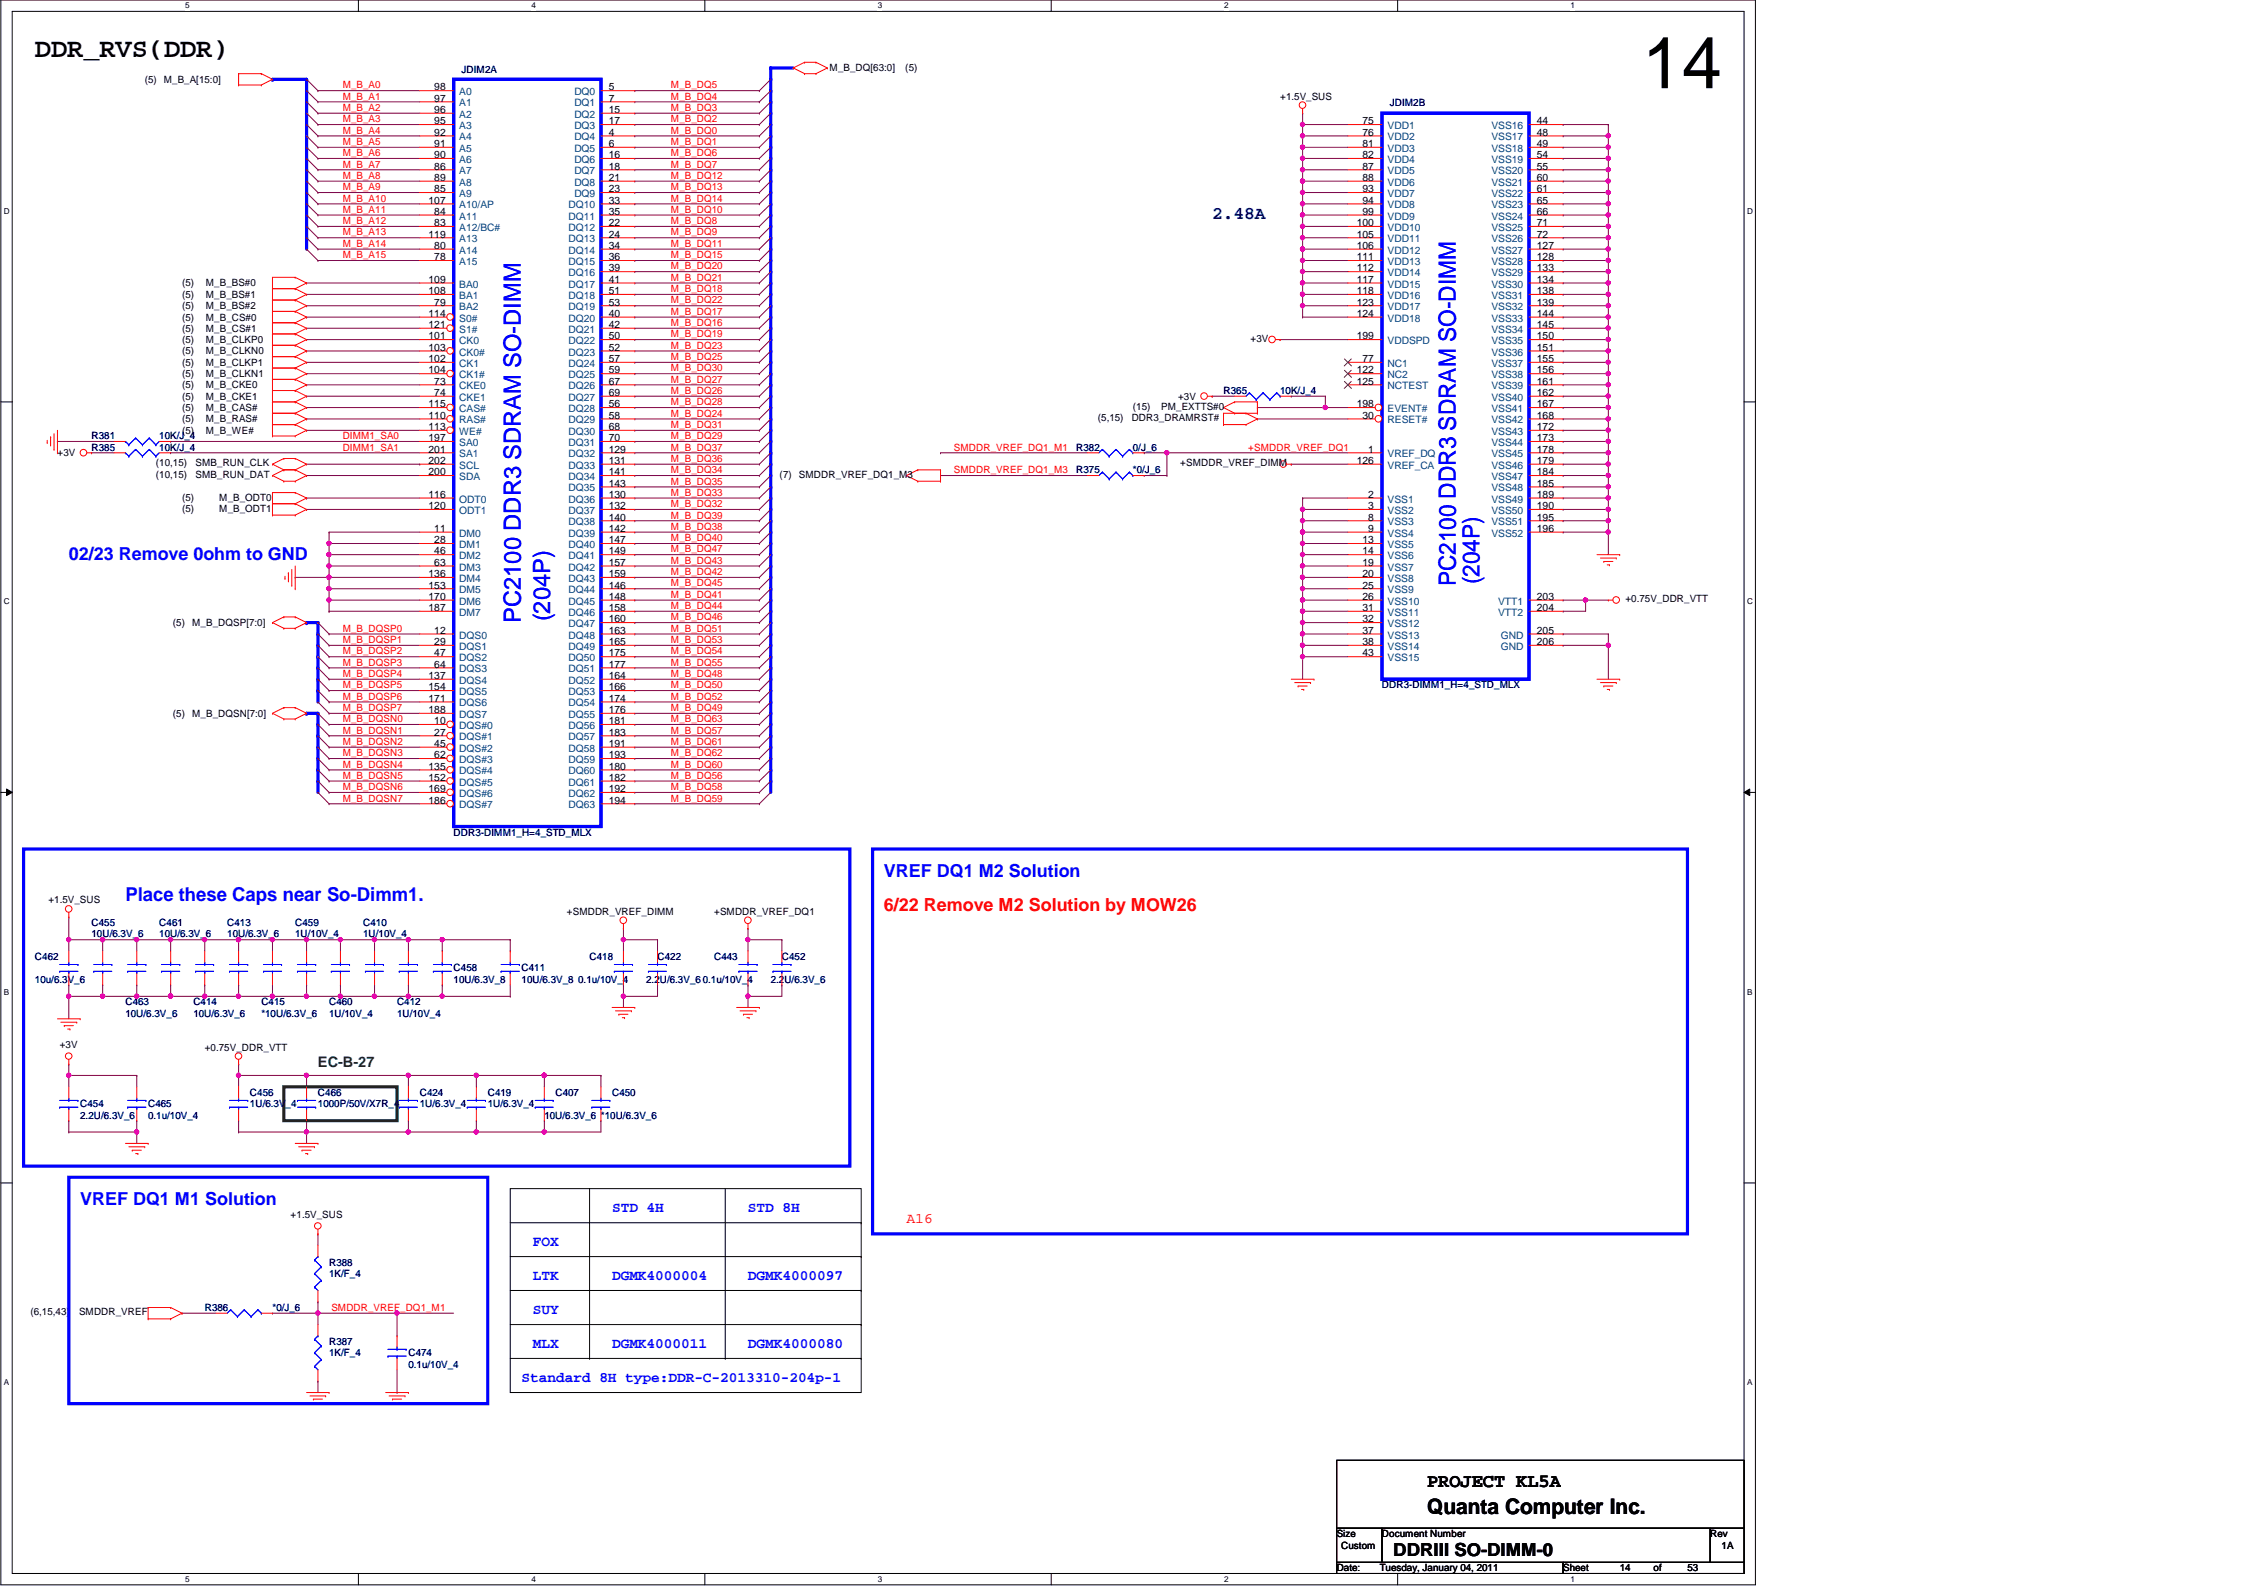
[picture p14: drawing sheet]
<svg xmlns="http://www.w3.org/2000/svg" width="420mm" height="297mm" viewBox="0 0 420 297" stroke-linecap="round" stroke-linejoin="round" font-family="sans-serif">
<defs><g id="words">
<text font-size="13.5" x="305.8" y="16.4">14</text>
<text font-size="5" x="6.5" y="10.6">DDR_RVS(DDR)</text>
<g font-size="4.4" fill="#00f">
<text x="271.1" y="109.2" transform="rotate(-90 271.1 109.2)">PC2100 DDR3 SDRAM SO-DIMM</text>
<text x="275.5" y="108.8" transform="rotate(-90 275.5 108.8)">(204P)</text>
<text x="97" y="116" transform="rotate(-90 97 116)">PC2100 DDR3 SDRAM SO-DIMM</text>
<text x="102.5" y="115.7" transform="rotate(-90 102.5 115.7)">(204P)</text>
</g>
<text font-size="4" x="265.8" y="282">Quanta Computer Inc.</text>
<text font-size="3.6" fill="#00f" x="23.4" y="167.8">Place these Caps near So-Dimm1.</text>
<text font-size="3.6" x="265.8" y="277">PROJECT KL5A</text>
<text font-size="3.3" fill="#000080" x="225.8" y="40.7">2.48A</text>
<g font-size="3.3" fill="#00f">
<text x="12.8" y="104.4">02/23 Remove 0ohm to GND</text>
<text x="164.6" y="163.4">VREF DQ1 M2 Solution</text>
<text x="14.9" y="224.5">VREF DQ1 M1 Solution</text>
</g>
<text font-size="3.3" fill="#f00" x="164.6" y="169.7">6/22 Remove M2 Solution by MOW26</text>
<text font-size="3.3" x="259.5" y="289.9">DDRIII SO-DIMM-0</text>
<text font-size="2.7" fill="#008000" x="59.2" y="198.6">EC-B-27</text>
<g font-size="2.7" fill="#00f">
<text x="114" y="225.8">STD 4H</text>
<text x="139.3" y="225.8">STD 8H</text>
<text x="99.3" y="232.1">FOX</text>
<text x="99.3" y="238.4">LTK</text>
<text x="114" y="238.4">DGMK4000004</text>
<text x="139.3" y="238.4">DGMK4000097</text>
<text x="99.3" y="244.7">SUY</text>
<text x="99.3" y="251.1">MLX</text>
<text x="114" y="251.1">DGMK4000011</text>
<text x="139.3" y="251.1">DGMK4000080</text>
<text x="97.1" y="257.4">Standard 8H type:DDR-C-2013310-204p-1</text>
</g>
<text font-size="2.7" fill="#f00" x="168.8" y="227.8">A16</text>
<g font-size="1.9">
<text x="27" y="15.4">(5) M_B_A[15:0]</text>
<text x="80.9" y="16.8">98</text>
<text x="113.4" y="16.8">5</text>
<text x="154.5" y="13.3">M_B_DQ[63:0]</text>
<text x="168.6" y="13.3">(5)</text>
<text x="80.9" y="18.9">97</text>
<text x="80.9" y="21">96</text>
<text x="80.9" y="23.2">95</text>
<text x="113.4" y="18.9">7</text>
<text x="113.4" y="21">15</text>
<text x="113.4" y="23.2">17</text>
<text x="238.4" y="18.6">+1.5V_SUS</text>
<text x="253.8" y="23.2">75</text>
<text x="286.2" y="23.2">44</text>
<text x="80.9" y="25.3">92</text>
<text x="80.9" y="27.4">91</text>
<text x="80.9" y="29.5">90</text>
<text x="113.4" y="25.3">4</text>
<text x="113.4" y="27.4">6</text>
<text x="113.4" y="29.5">16</text>
<text x="253.8" y="25.3">76</text>
<text x="253.8" y="27.4">81</text>
<text x="253.8" y="29.5">82</text>
<text x="286.2" y="25.3">48</text>
<text x="286.2" y="27.4">49</text>
<text x="286.2" y="29.5">54</text>
<text x="80.9" y="31.6">86</text>
<text x="80.9" y="33.7">89</text>
<text x="80.9" y="35.8">85</text>
<text x="113.4" y="31.6">18</text>
<text x="113.4" y="33.7">21</text>
<text x="113.4" y="35.8">23</text>
<text x="253.8" y="31.6">87</text>
<text x="253.8" y="33.7">88</text>
<text x="253.8" y="35.8">93</text>
<text x="286.2" y="31.6">55</text>
<text x="286.2" y="33.7">60</text>
<text x="286.2" y="35.8">61</text>
<text x="79.8" y="37.9">107</text>
<text x="80.9" y="40">84</text>
<text x="113.4" y="37.9">33</text>
<text x="113.4" y="40">35</text>
<text x="253.8" y="37.9">94</text>
<text x="253.8" y="40">99</text>
<text x="286.2" y="37.9">65</text>
<text x="286.2" y="40">66</text>
<text x="79.8" y="44.2">119</text>
<text x="80.9" y="42.1">83</text>
<text x="80.9" y="46.4">80</text>
<text x="113.4" y="42.1">22</text>
<text x="113.4" y="44.2">24</text>
<text x="113.4" y="46.4">34</text>
<text x="252.7" y="42.1">100</text>
<text x="252.7" y="44.2">105</text>
<text x="252.7" y="46.4">106</text>
<text x="286.2" y="42.1">71</text>
<text x="286.2" y="44.2">72</text>
<text x="286.2" y="46.4">127</text>
<text x="33.9" y="53.3">(5)</text>
<text x="38.3" y="53.3">M_B_BS#0</text>
<text x="79.8" y="52.7">109</text>
<text x="80.9" y="48.5">78</text>
<text x="113.4" y="48.5">36</text>
<text x="113.4" y="50.5">39</text>
<text x="113.4" y="52.7">41</text>
<text x="252.7" y="48.5">111</text>
<text x="252.7" y="50.5">112</text>
<text x="252.7" y="52.7">117</text>
<text x="286.2" y="48.5">128</text>
<text x="286.2" y="50.5">133</text>
<text x="286.2" y="52.7">134</text>
<text x="33.9" y="55.5">(5)</text>
<text x="33.9" y="57.6">(5)</text>
<text x="33.9" y="59.7">(5)</text>
<text x="38.3" y="55.5">M_B_BS#1</text>
<text x="38.3" y="57.6">M_B_BS#2</text>
<text x="38.3" y="59.7">M_B_CS#0</text>
<text x="79.8" y="54.8">108</text>
<text x="79.8" y="59">114</text>
<text x="80.9" y="56.9">79</text>
<text x="113.4" y="54.8">51</text>
<text x="113.4" y="56.9">53</text>
<text x="113.4" y="59">40</text>
<text x="252.7" y="54.8">118</text>
<text x="252.7" y="56.9">123</text>
<text x="252.7" y="59">124</text>
<text x="286.2" y="54.8">138</text>
<text x="286.2" y="56.9">139</text>
<text x="286.2" y="59">144</text>
<text x="33.9" y="61.8">(5)</text>
<text x="33.9" y="63.9">(5)</text>
<text x="33.9" y="66">(5)</text>
<text x="38.3" y="61.8">M_B_CS#1</text>
<text x="38.3" y="63.9">M_B_CLKP0</text>
<text x="38.3" y="66">M_B_CLKN0</text>
<text x="79.8" y="61.1">121</text>
<text x="79.8" y="63.2">101</text>
<text x="79.8" y="65.3">103</text>
<text x="113.4" y="61.1">42</text>
<text x="113.4" y="63.2">50</text>
<text x="113.4" y="65.3">52</text>
<text x="232.9" y="63.7">+3V</text>
<text x="252.7" y="63.2">199</text>
<text x="286.2" y="61.1">145</text>
<text x="286.2" y="63.2">150</text>
<text x="286.2" y="65.3">151</text>
<text x="33.9" y="68.1">(5)</text>
<text x="33.9" y="70.2">(5)</text>
<text x="38.3" y="68.1">M_B_CLKP1</text>
<text x="38.3" y="70.2">M_B_CLKN1</text>
<text x="79.8" y="67.4">102</text>
<text x="79.8" y="69.6">104</text>
<text x="80.9" y="71.6">73</text>
<text x="113.4" y="67.4">57</text>
<text x="113.4" y="69.6">59</text>
<text x="113.4" y="71.6">67</text>
<text x="252.7" y="69.6">122</text>
<text x="252.7" y="71.6">125</text>
<text x="253.8" y="67.4">77</text>
<text x="286.2" y="67.4">155</text>
<text x="286.2" y="69.6">156</text>
<text x="286.2" y="71.6">161</text>
<text x="33.9" y="72.3">(5)</text>
<text x="33.9" y="74.4">(5)</text>
<text x="33.9" y="76.5">(5)</text>
<text x="38.3" y="72.3">M_B_CKE0</text>
<text x="38.3" y="74.4">M_B_CKE1</text>
<text x="38.3" y="76.5">M_B_CAS#</text>
<text x="79.8" y="75.9">115</text>
<text x="79.8" y="78">110</text>
<text x="80.9" y="73.7">74</text>
<text x="113.4" y="73.7">69</text>
<text x="113.4" y="75.9">56</text>
<text x="113.4" y="78">58</text>
<text x="211" y="76.3">(15)</text>
<text x="216.3" y="76.3">PM_EXTTS#0</text>
<text x="219.4" y="74.4">+3V</text>
<text x="252.7" y="75.9">198</text>
<text x="253.8" y="78">30</text>
<text x="286.2" y="73.7">162</text>
<text x="286.2" y="75.9">167</text>
<text x="286.2" y="78">168</text>
<text x="33.9" y="78.7">(5)</text>
<text x="33.9" y="80.8">(5)</text>
<text x="38.3" y="78.7">M_B_RAS#</text>
<text x="38.3" y="80.8">M_B_WE#</text>
<text x="79.8" y="80.1">113</text>
<text x="79.8" y="82.2">197</text>
<text x="113.4" y="80.1">68</text>
<text x="113.4" y="82.2">70</text>
<text x="204.5" y="78.4">(5,15)</text>
<text x="210.8" y="78.4">DDR3_DRAMRST#</text>
<text x="286.2" y="80.1">172</text>
<text x="286.2" y="82.2">173</text>
<text x="10.7" y="85">+3V</text>
<text x="29" y="86.9">(10,15)</text>
<text x="29" y="89">(10,15)</text>
<text x="36.4" y="86.9">SMB_RUN_CLK</text>
<text x="36.4" y="89">SMB_RUN_DAT</text>
<text x="79.8" y="84.3">201</text>
<text x="79.8" y="86.4">202</text>
<text x="79.8" y="88.5">200</text>
<text x="113.4" y="84.3">129</text>
<text x="113.4" y="86.4">131</text>
<text x="113.4" y="88.5">141</text>
<text x="145.2" y="89">(7)</text>
<text x="148.8" y="89">SMDDR_VREF_DQ1_M3</text>
<text x="219.8" y="86.9">+SMDDR_VREF_DIMM</text>
<text x="252.7" y="86.4">126</text>
<text x="254.8" y="84.3">1</text>
<text x="286.2" y="84.3">178</text>
<text x="286.2" y="86.4">179</text>
<text x="286.2" y="88.5">184</text>
<text x="33.9" y="93.2">(5)</text>
<text x="33.9" y="95.3">(5)</text>
<text x="40.8" y="93.2">M_B_ODT0</text>
<text x="40.8" y="95.3">M_B_ODT1</text>
<text x="79.8" y="92.7">116</text>
<text x="79.8" y="94.8">120</text>
<text x="113.4" y="90.6">143</text>
<text x="113.4" y="92.7">130</text>
<text x="113.4" y="94.8">132</text>
<text x="254.8" y="92.7">2</text>
<text x="254.8" y="94.8">3</text>
<text x="286.2" y="90.6">185</text>
<text x="286.2" y="92.7">189</text>
<text x="286.2" y="94.8">190</text>
<text x="80.9" y="99.1">11</text>
<text x="80.9" y="101.2">28</text>
<text x="113.4" y="96.9">140</text>
<text x="113.4" y="99.1">142</text>
<text x="113.4" y="101.2">147</text>
<text x="253.8" y="101.2">13</text>
<text x="254.8" y="96.9">8</text>
<text x="254.8" y="99.1">9</text>
<text x="286.2" y="96.9">195</text>
<text x="286.2" y="99.1">196</text>
<text x="79.8" y="107.5">136</text>
<text x="80.9" y="103.3">46</text>
<text x="80.9" y="105.4">63</text>
<text x="113.4" y="103.3">149</text>
<text x="113.4" y="105.4">157</text>
<text x="113.4" y="107.5">159</text>
<text x="253.8" y="103.3">14</text>
<text x="253.8" y="105.4">19</text>
<text x="253.8" y="107.5">20</text>
<text x="79.8" y="109.6">153</text>
<text x="79.8" y="111.7">170</text>
<text x="79.8" y="113.8">187</text>
<text x="113.4" y="109.6">146</text>
<text x="113.4" y="111.7">148</text>
<text x="113.4" y="113.8">158</text>
<text x="253.8" y="109.6">25</text>
<text x="253.8" y="111.7">26</text>
<text x="253.8" y="113.8">31</text>
<text x="286.2" y="111.7">203</text>
<text x="286.2" y="113.8">204</text>
<text x="302.7" y="112.2">+0.75V_DDR_VTT</text>
<text x="32.2" y="116.6">(5)</text>
<text x="35.8" y="116.6">M_B_DQSP[7:0]</text>
<text x="80.9" y="118">12</text>
<text x="113.4" y="115.9">160</text>
<text x="113.4" y="118">163</text>
<text x="253.8" y="115.9">32</text>
<text x="253.8" y="118">37</text>
<text x="286.2" y="118">205</text>
<text x="80.9" y="120.1">29</text>
<text x="80.9" y="122.3">47</text>
<text x="80.9" y="124.3">64</text>
<text x="113.4" y="120.1">165</text>
<text x="113.4" y="122.3">175</text>
<text x="113.4" y="124.3">177</text>
<text x="253.8" y="120.1">38</text>
<text x="253.8" y="122.3">43</text>
<text x="286.2" y="120.1">206</text>
<text x="79.8" y="126.4">137</text>
<text x="79.8" y="128.6">154</text>
<text x="79.8" y="130.7">171</text>
<text x="113.4" y="126.4">164</text>
<text x="113.4" y="128.6">166</text>
<text x="113.4" y="130.7">174</text>
<text x="32.2" y="133.5">(5)</text>
<text x="35.8" y="133.5">M_B_DQSN[7:0]</text>
<text x="79.8" y="132.8">188</text>
<text x="80.9" y="134.9">10</text>
<text x="80.9" y="137">27</text>
<text x="113.4" y="132.8">176</text>
<text x="113.4" y="134.9">181</text>
<text x="113.4" y="137">183</text>
<text x="79.8" y="143.3">135</text>
<text x="80.9" y="139.1">45</text>
<text x="80.9" y="141.2">62</text>
<text x="113.4" y="139.1">191</text>
<text x="113.4" y="141.2">193</text>
<text x="113.4" y="143.3">180</text>
<text x="79.8" y="145.4">152</text>
<text x="79.8" y="147.5">169</text>
<text x="79.8" y="149.6">186</text>
<text x="113.4" y="145.4">182</text>
<text x="113.4" y="147.5">192</text>
<text x="113.4" y="149.6">194</text>
<text x="9" y="168.2">+1.5V_SUS</text>
<text x="105.6" y="170.3">+SMDDR_VREF_DIMM</text>
<text x="133" y="170.3">+SMDDR_VREF_DQ1</text>
<text x="11.1" y="195.2">+3V</text>
<text x="38.1" y="195.7">+0.75V_DDR_VTT</text>
<text x="54.1" y="226.9">+1.5V_SUS</text>
<text x="5.7" y="245">(6,15,43)</text>
<text x="14.7" y="245">SMDDR_VREF</text>
<text x="249" y="286.3">Size</text>
<text x="257.4" y="286.3">Document Number</text>
<text x="318.5" y="286.3">Rev</text>
<text x="249" y="292.7">Date:</text>
<text x="249.8" y="288.4">Custom</text>
<text x="257" y="292.7">Tuesday, January 04, 2011</text>
<text x="291.1" y="292.7">Sheet</text>
<text x="301.7" y="292.7">14</text>
<text x="308" y="292.7">of</text>
<text x="314.3" y="292.7">53</text>
<text x="320.6" y="288.4">1A</text>
</g>
<g font-size="1.9" fill="#f00">
<text x="63.8" y="16.5">M_B_A0</text>
<text x="125" y="16.5">M_B_DQ5</text>
<text x="63.8" y="20.7">M_B_A2</text>
<text x="63.8" y="22.8">M_B_A3</text>
<text x="63.8" y="18.5">M_B_A1</text>
<text x="125" y="18.5">M_B_DQ4</text>
<text x="125" y="20.7">M_B_DQ3</text>
<text x="125" y="22.8">M_B_DQ2</text>
<text x="63.8" y="24.9">M_B_A4</text>
<text x="63.8" y="29.1">M_B_A6</text>
<text x="63.8" y="27">M_B_A5</text>
<text x="125" y="27">M_B_DQ1</text>
<text x="125" y="29.1">M_B_DQ6</text>
<text x="125" y="24.9">M_B_DQ0</text>
<text x="63.8" y="35.4">M_B_A9</text>
<text x="63.8" y="33.3">M_B_A8</text>
<text x="63.8" y="31.2">M_B_A7</text>
<text x="125" y="31.2">M_B_DQ7</text>
<text x="125" y="33.3">M_B_DQ12</text>
<text x="125" y="35.4">M_B_DQ13</text>
<text x="63.8" y="41.7">M_B_A12</text>
<text x="63.8" y="39.6">M_B_A11</text>
<text x="63.8" y="37.5">M_B_A10</text>
<text x="125" y="37.5">M_B_DQ14</text>
<text x="125" y="39.6">M_B_DQ10</text>
<text x="125" y="41.7">M_B_DQ8</text>
<text x="63.8" y="46">M_B_A14</text>
<text x="63.8" y="43.9">M_B_A13</text>
<text x="125" y="43.9">M_B_DQ9</text>
<text x="125" y="46">M_B_DQ11</text>
<text x="63.8" y="48.1">M_B_A15</text>
<text x="125" y="48.1">M_B_DQ15</text>
<text x="125" y="50.2">M_B_DQ20</text>
<text x="125" y="52.3">M_B_DQ21</text>
<text x="125" y="54.4">M_B_DQ18</text>
<text x="125" y="56.5">M_B_DQ22</text>
<text x="125" y="58.6">M_B_DQ17</text>
<text x="125" y="60.7">M_B_DQ16</text>
<text x="125" y="62.8">M_B_DQ19</text>
<text x="125" y="64.9">M_B_DQ23</text>
<text x="125" y="71.2">M_B_DQ27</text>
<text x="125" y="67.1">M_B_DQ25</text>
<text x="125" y="69.2">M_B_DQ30</text>
<text x="125" y="73.4">M_B_DQ26</text>
<text x="125" y="75.5">M_B_DQ28</text>
<text x="125" y="77.6">M_B_DQ24</text>
<text x="63.8" y="83.9">DIMM1_SA1</text>
<text x="63.8" y="81.8">DIMM1_SA0</text>
<text x="125" y="79.7">M_B_DQ31</text>
<text x="125" y="81.8">M_B_DQ29</text>
<text x="125" y="83.9">M_B_DQ37</text>
<text x="177.7" y="83.9">SMDDR_VREF_DQ1_M1</text>
<text x="232.5" y="83.9">+SMDDR_VREF_DQ1</text>
<text x="125" y="86">M_B_DQ36</text>
<text x="125" y="88.1">M_B_DQ34</text>
<text x="177.7" y="88.1">SMDDR_VREF_DQ1_M3</text>
<text x="125" y="92.3">M_B_DQ33</text>
<text x="125" y="94.4">M_B_DQ32</text>
<text x="125" y="90.3">M_B_DQ35</text>
<text x="125" y="96.6">M_B_DQ39</text>
<text x="125" y="98.7">M_B_DQ38</text>
<text x="125" y="100.8">M_B_DQ40</text>
<text x="125" y="102.9">M_B_DQ47</text>
<text x="125" y="105">M_B_DQ43</text>
<text x="125" y="107.1">M_B_DQ42</text>
<text x="125" y="111.3">M_B_DQ41</text>
<text x="125" y="109.2">M_B_DQ45</text>
<text x="125" y="113.4">M_B_DQ44</text>
<text x="63.8" y="119.8">M_B_DQSP1</text>
<text x="63.8" y="117.6">M_B_DQSP0</text>
<text x="125" y="115.5">M_B_DQ46</text>
<text x="125" y="117.6">M_B_DQ51</text>
<text x="125" y="119.8">M_B_DQ53</text>
<text x="63.8" y="121.9">M_B_DQSP2</text>
<text x="63.8" y="124">M_B_DQSP3</text>
<text x="125" y="121.9">M_B_DQ54</text>
<text x="125" y="124">M_B_DQ55</text>
<text x="63.8" y="126.1">M_B_DQSP4</text>
<text x="63.8" y="128.2">M_B_DQSP5</text>
<text x="63.8" y="130.3">M_B_DQSP6</text>
<text x="125" y="126.1">M_B_DQ48</text>
<text x="125" y="128.2">M_B_DQ50</text>
<text x="125" y="130.3">M_B_DQ52</text>
<text x="63.8" y="132.4">M_B_DQSP7</text>
<text x="63.8" y="136.6">M_B_DQSN1</text>
<text x="63.8" y="134.5">M_B_DQSN0</text>
<text x="125" y="132.4">M_B_DQ49</text>
<text x="125" y="134.5">M_B_DQ63</text>
<text x="125" y="136.6">M_B_DQ57</text>
<text x="63.8" y="138.7">M_B_DQSN2</text>
<text x="63.8" y="140.8">M_B_DQSN3</text>
<text x="63.8" y="143">M_B_DQSN4</text>
<text x="125" y="143">M_B_DQ60</text>
<text x="125" y="138.7">M_B_DQ61</text>
<text x="125" y="140.8">M_B_DQ62</text>
<text x="63.8" y="145">M_B_DQSN5</text>
<text x="63.8" y="147.2">M_B_DQSN6</text>
<text x="63.8" y="149.3">M_B_DQSN7</text>
<text x="125" y="145">M_B_DQ56</text>
<text x="125" y="147.2">M_B_DQ58</text>
<text x="125" y="149.3">M_B_DQ59</text>
<text x="61.7" y="244.1">SMDDR_VREF_DQ1_M1</text>
</g>
<g font-size="1.9" fill="#004080">
<text x="85.5" y="17.7">A0</text>
<text x="107" y="17.7">DQ0</text>
<text x="85.5" y="19.8">A1</text>
<text x="85.5" y="21.9">A2</text>
<text x="107" y="19.8">DQ1</text>
<text x="107" y="21.9">DQ2</text>
<text x="85.5" y="24">A3</text>
<text x="85.5" y="26.2">A4</text>
<text x="85.5" y="28.3">A5</text>
<text x="107" y="24">DQ3</text>
<text x="107" y="26.2">DQ4</text>
<text x="107" y="28.3">DQ5</text>
<text x="258.4" y="24">VDD1</text>
<text x="258.4" y="26.2">VDD2</text>
<text x="258.4" y="28.3">VDD3</text>
<text x="277.8" y="24">VSS16</text>
<text x="277.8" y="26.2">VSS17</text>
<text x="277.8" y="28.3">VSS18</text>
<text x="85.5" y="30.4">A6</text>
<text x="85.5" y="32.5">A7</text>
<text x="85.5" y="34.6">A8</text>
<text x="107" y="30.4">DQ6</text>
<text x="107" y="32.5">DQ7</text>
<text x="107" y="34.6">DQ8</text>
<text x="258.4" y="30.4">VDD4</text>
<text x="258.4" y="32.5">VDD5</text>
<text x="258.4" y="34.6">VDD6</text>
<text x="277.8" y="30.4">VSS19</text>
<text x="277.8" y="32.5">VSS20</text>
<text x="277.8" y="34.6">VSS21</text>
<text x="85.5" y="36.7">A9</text>
<text x="85.5" y="38.8">A10/AP</text>
<text x="85.5" y="40.9">A11</text>
<text x="105.9" y="38.8">DQ10</text>
<text x="105.9" y="40.9">DQ11</text>
<text x="107" y="36.7">DQ9</text>
<text x="258.4" y="36.7">VDD7</text>
<text x="258.4" y="38.8">VDD8</text>
<text x="258.4" y="40.9">VDD9</text>
<text x="277.8" y="36.7">VSS22</text>
<text x="277.8" y="38.8">VSS23</text>
<text x="277.8" y="40.9">VSS24</text>
<text x="85.5" y="43">A12/BC#</text>
<text x="85.5" y="45.1">A13</text>
<text x="85.5" y="47.2">A14</text>
<text x="105.9" y="43">DQ12</text>
<text x="105.9" y="45.1">DQ13</text>
<text x="105.9" y="47.2">DQ14</text>
<text x="258.4" y="43">VDD10</text>
<text x="258.4" y="45.1">VDD11</text>
<text x="258.4" y="47.2">VDD12</text>
<text x="277.8" y="43">VSS25</text>
<text x="277.8" y="45.1">VSS26</text>
<text x="277.8" y="47.2">VSS27</text>
<text x="85.5" y="49.4">A15</text>
<text x="85.5" y="53.6">BA0</text>
<text x="105.9" y="49.4">DQ15</text>
<text x="105.9" y="51.4">DQ16</text>
<text x="105.9" y="53.6">DQ17</text>
<text x="258.4" y="49.4">VDD13</text>
<text x="258.4" y="51.4">VDD14</text>
<text x="258.4" y="53.6">VDD15</text>
<text x="277.8" y="49.4">VSS28</text>
<text x="277.8" y="51.4">VSS29</text>
<text x="277.8" y="53.6">VSS30</text>
<text x="85.5" y="55.7">BA1</text>
<text x="85.5" y="57.8">BA2</text>
<text x="85.5" y="59.9">S0#</text>
<text x="105.9" y="55.7">DQ18</text>
<text x="105.9" y="57.8">DQ19</text>
<text x="105.9" y="59.9">DQ20</text>
<text x="258.4" y="55.7">VDD16</text>
<text x="258.4" y="57.8">VDD17</text>
<text x="258.4" y="59.9">VDD18</text>
<text x="277.8" y="55.7">VSS31</text>
<text x="277.8" y="57.8">VSS32</text>
<text x="277.8" y="59.9">VSS33</text>
<text x="85.5" y="62">S1#</text>
<text x="85.5" y="64.1">CK0</text>
<text x="105.9" y="62">DQ21</text>
<text x="105.9" y="64.1">DQ22</text>
<text x="258.4" y="64.1">VDDSPD</text>
<text x="277.8" y="62">VSS34</text>
<text x="277.8" y="64.1">VSS35</text>
<text x="85.5" y="66.2">CK0#</text>
<text x="85.5" y="68.3">CK1</text>
<text x="85.5" y="70.4">CK1#</text>
<text x="105.9" y="66.2">DQ23</text>
<text x="105.9" y="68.3">DQ24</text>
<text x="105.9" y="70.4">DQ25</text>
<text x="258.4" y="68.3">NC1</text>
<text x="258.4" y="70.4">NC2</text>
<text x="277.8" y="66.2">VSS36</text>
<text x="277.8" y="68.3">VSS37</text>
<text x="277.8" y="70.4">VSS38</text>
<text x="85.5" y="72.5">CKE0</text>
<text x="85.5" y="74.6">CKE1</text>
<text x="85.5" y="76.8">CAS#</text>
<text x="105.9" y="72.5">DQ26</text>
<text x="105.9" y="74.6">DQ27</text>
<text x="105.9" y="76.8">DQ28</text>
<text x="258.4" y="72.5">NCTEST</text>
<text x="258.4" y="76.8">EVENT#</text>
<text x="277.8" y="72.5">VSS39</text>
<text x="277.8" y="74.6">VSS40</text>
<text x="277.8" y="76.8">VSS41</text>
<text x="85.5" y="78.9">RAS#</text>
<text x="85.5" y="81">WE#</text>
<text x="85.5" y="83.1">SA0</text>
<text x="105.9" y="78.9">DQ29</text>
<text x="105.9" y="81">DQ30</text>
<text x="105.9" y="83.1">DQ31</text>
<text x="258.4" y="78.9">RESET#</text>
<text x="277.8" y="78.9">VSS42</text>
<text x="277.8" y="81">VSS43</text>
<text x="277.8" y="83.1">VSS44</text>
<text x="85.5" y="85.2">SA1</text>
<text x="85.5" y="87.3">SCL</text>
<text x="85.5" y="89.4">SDA</text>
<text x="105.9" y="85.2">DQ32</text>
<text x="105.9" y="87.3">DQ33</text>
<text x="105.9" y="89.4">DQ34</text>
<text x="258.4" y="85.2">VREF_DQ</text>
<text x="258.4" y="87.3">VREF_CA</text>
<text x="277.8" y="85.2">VSS45</text>
<text x="277.8" y="87.3">VSS46</text>
<text x="277.8" y="89.4">VSS47</text>
<text x="85.5" y="93.6">ODT0</text>
<text x="85.5" y="95.7">ODT1</text>
<text x="105.9" y="91.5">DQ35</text>
<text x="105.9" y="93.6">DQ36</text>
<text x="105.9" y="95.7">DQ37</text>
<text x="258.4" y="93.6">VSS1</text>
<text x="258.4" y="95.7">VSS2</text>
<text x="277.8" y="91.5">VSS48</text>
<text x="277.8" y="93.6">VSS49</text>
<text x="277.8" y="95.7">VSS50</text>
<text x="85.5" y="99.9">DM0</text>
<text x="105.9" y="97.8">DQ38</text>
<text x="105.9" y="99.9">DQ39</text>
<text x="258.4" y="97.8">VSS3</text>
<text x="258.4" y="99.9">VSS4</text>
<text x="277.8" y="97.8">VSS51</text>
<text x="277.8" y="99.9">VSS52</text>
<text x="85.5" y="102.1">DM1</text>
<text x="85.5" y="104.1">DM2</text>
<text x="85.5" y="106.3">DM3</text>
<text x="105.9" y="102.1">DQ40</text>
<text x="105.9" y="104.1">DQ41</text>
<text x="105.9" y="106.3">DQ42</text>
<text x="258.4" y="102.1">VSS5</text>
<text x="258.4" y="104.1">VSS6</text>
<text x="258.4" y="106.3">VSS7</text>
<text x="85.5" y="108.4">DM4</text>
<text x="85.5" y="110.5">DM5</text>
<text x="85.5" y="112.6">DM6</text>
<text x="105.9" y="108.4">DQ43</text>
<text x="105.9" y="110.5">DQ44</text>
<text x="105.9" y="112.6">DQ45</text>
<text x="258.4" y="108.4">VSS8</text>
<text x="258.4" y="110.5">VSS9</text>
<text x="258.4" y="112.6">VSS10</text>
<text x="279" y="112.6">VTT1</text>
<text x="85.5" y="114.7">DM7</text>
<text x="85.5" y="118.9">DQS0</text>
<text x="105.9" y="114.7">DQ46</text>
<text x="105.9" y="116.8">DQ47</text>
<text x="105.9" y="118.9">DQ48</text>
<text x="258.4" y="114.7">VSS11</text>
<text x="258.4" y="116.8">VSS12</text>
<text x="258.4" y="118.9">VSS13</text>
<text x="279" y="114.7">VTT2</text>
<text x="279.5" y="118.9">GND</text>
<text x="85.5" y="121">DQS1</text>
<text x="85.5" y="123.1">DQS2</text>
<text x="85.5" y="125.2">DQS3</text>
<text x="105.9" y="121">DQ49</text>
<text x="105.9" y="123.1">DQ50</text>
<text x="105.9" y="125.2">DQ51</text>
<text x="258.4" y="121">VSS14</text>
<text x="258.4" y="123.1">VSS15</text>
<text x="279.5" y="121">GND</text>
<text x="85.5" y="127.3">DQS4</text>
<text x="85.5" y="129.5">DQS5</text>
<text x="85.5" y="131.6">DQS6</text>
<text x="105.9" y="127.3">DQ52</text>
<text x="105.9" y="129.5">DQ53</text>
<text x="105.9" y="131.6">DQ54</text>
<text x="85.5" y="133.7">DQS7</text>
<text x="85.5" y="135.8">DQS#0</text>
<text x="85.5" y="137.9">DQS#1</text>
<text x="105.9" y="133.7">DQ55</text>
<text x="105.9" y="135.8">DQ56</text>
<text x="105.9" y="137.9">DQ57</text>
<text x="85.5" y="140">DQS#2</text>
<text x="85.5" y="142.1">DQS#3</text>
<text x="105.9" y="140">DQ58</text>
<text x="105.9" y="142.1">DQ59</text>
<text x="85.5" y="144.2">DQS#4</text>
<text x="85.5" y="146.3">DQS#5</text>
<text x="85.5" y="148.4">DQS#6</text>
<text x="105.9" y="144.2">DQ60</text>
<text x="105.9" y="146.3">DQ61</text>
<text x="105.9" y="148.4">DQ62</text>
<text x="85.5" y="150.5">DQS#7</text>
<text x="105.9" y="150.5">DQ63</text>
</g>
<g font-size="1.9" fill="#000080">
<text x="86" y="13.5">JDIM2A</text>
<text x="258.9" y="19.8">JDIM2B</text>
<text x="227.9" y="73.4">R365</text>
<text x="238.4" y="73.4">10K/J_4</text>
<text x="17" y="83.9">R385</text>
<text x="17" y="81.8">R381</text>
<text x="29.7" y="83.9">10K/J_4</text>
<text x="29.7" y="81.8">10K/J_4</text>
<text x="200.4" y="83.9">R382</text>
<text x="211" y="83.9">0/J_6</text>
<text x="200.4" y="88.1">R375</text>
<text x="211" y="88.1">*0/J_6</text>
<text x="257.4" y="128.2">DDR3-DIMM1_H=4_STD_MLX</text>
<text x="84.5" y="155.6">DDR3-DIMM1_H=4_STD_MLX</text>
<text x="17" y="172.5">C455</text>
<text x="29.7" y="172.5">C461</text>
<text x="42.3" y="172.5">C413</text>
<text x="55" y="172.5">C459</text>
<text x="67.6" y="172.5">C410</text>
<text x="6.5" y="178.8">C462</text>
<text x="17" y="174.6">10U/6.3V_6</text>
<text x="29.7" y="174.6">10U/6.3V_6</text>
<text x="42.3" y="174.6">10U/6.3V_6</text>
<text x="55" y="174.6">1U/10V_4</text>
<text x="67.6" y="174.6">1U/10V_4</text>
<text x="109.8" y="178.8">C418</text>
<text x="122.5" y="178.8">C422</text>
<text x="133" y="178.8">C443</text>
<text x="145.6" y="178.8">C452</text>
<text x="6.5" y="183">10u/6.3V_6</text>
<text x="84.5" y="180.9">C458</text>
<text x="84.5" y="183">10U/6.3V_8</text>
<text x="97.1" y="180.9">C411</text>
<text x="97.1" y="183">10U/6.3V_8</text>
<text x="107.7" y="183">0.1u/10V_4</text>
<text x="120.3" y="183">2.2U/6.3V_6</text>
<text x="130.9" y="183">0.1u/10V_4</text>
<text x="143.5" y="183">2.2U/6.3V_6</text>
<text x="23.4" y="187.2">C463</text>
<text x="23.4" y="189.3">10U/6.3V_6</text>
<text x="36" y="187.2">C414</text>
<text x="36" y="189.3">10U/6.3V_6</text>
<text x="48.7" y="187.2">C415</text>
<text x="48.7" y="189.3">*10U/6.3V_6</text>
<text x="61.3" y="187.2">C460</text>
<text x="61.3" y="189.3">1U/10V_4</text>
<text x="73.9" y="187.2">C412</text>
<text x="73.9" y="189.3">1U/10V_4</text>
<text x="14.9" y="206.2">C454</text>
<text x="14.9" y="208.3">2.2U/6.3V_6</text>
<text x="27.6" y="206.2">C465</text>
<text x="27.6" y="208.3">0.1u/10V_4</text>
<text x="46.6" y="204.1">C456</text>
<text x="46.6" y="206.2">1U/6.3V_4</text>
<text x="59.2" y="204.1">C466</text>
<text x="59.2" y="206.2">1000P/50V/X7R_4</text>
<text x="78.2" y="204.1">C424</text>
<text x="78.2" y="206.2">1U/6.3V_4</text>
<text x="90.8" y="204.1">C419</text>
<text x="90.8" y="206.2">1U/6.3V_4</text>
<text x="101.4" y="208.3">10U/6.3V_6</text>
<text x="103.5" y="204.1">C407</text>
<text x="111.9" y="208.3">*10U/6.3V_6</text>
<text x="114" y="204.1">C450</text>
<text x="61.3" y="235.7">R388</text>
<text x="61.3" y="237.8">1K/F_4</text>
<text x="38.1" y="244.1">R386</text>
<text x="50.7" y="244.1">*0/J_6</text>
<text x="61.3" y="250.5">R387</text>
<text x="61.3" y="252.6">1K/F_4</text>
<text x="76.1" y="252.6">C474</text>
<text x="76.1" y="254.7">0.1u/10V_4</text>
</g>
<g font-size="1.5">
<text x="34.5" y="1.6">5</text>
<text x="99" y="1.6">4</text>
<text x="163.5" y="1.6">3</text>
<text x="228" y="1.6">2</text>
<text x="292.5" y="1.6">1</text>
<text x=".7" y="39.8">D</text>
<text x="325.4" y="39.8">D</text>
<text x=".7" y="112.6">C</text>
<text x="325.4" y="112.6">C</text>
<text x=".7" y="185.3">B</text>
<text x="325.4" y="185.3">B</text>
<text x=".7" y="258">A</text>
<text x="325.4" y="258">A</text>
<text x="34.5" y="294.6">5</text>
<text x="99" y="294.6">4</text>
<text x="163.5" y="294.6">3</text>
<text x="228" y="294.6">2</text>
<text x="292.5" y="294.6">1</text>
</g>
</g></defs>
<path d="M.2 0h326.7v295.1h-326.7zM2.3 2.1h322.5v290.9h-322.5z" fill="none" stroke="#000" stroke-width=".19"/>
<g fill="#fff">
<path d="M34.5 .2h.8v1.7h-.8z"/>
<path d="M34.5 293.2h.8v1.7h-.8z"/>
</g>
<path d="M66.7 0v2.1M66.7 293v2.1" fill="none" stroke="#000" stroke-width=".19"/>
<g fill="#fff">
<path d="M99 .2h.8v1.7h-.8z"/>
<path d="M99 293.2h.8v1.7h-.8z"/>
</g>
<path d="M131.3 0v2.1M131.3 293v2.1" fill="none" stroke="#000" stroke-width=".19"/>
<g fill="#fff">
<path d="M163.5 .2h.8v1.7h-.8z"/>
<path d="M163.5 293.2h.8v1.7h-.8z"/>
</g>
<path d="M195.8 0v2.1M195.8 293v2.1" fill="none" stroke="#000" stroke-width=".19"/>
<g fill="#fff">
<path d="M228 .2h.8v1.7h-.8z"/>
<path d="M228 293.2h.8v1.7h-.8z"/>
</g>
<path d="M260.3 0v2.1M260.3 293v2.1" fill="none" stroke="#000" stroke-width=".19"/>
<g fill="#fff">
<path d="M292.5 .2h.8v1.7h-.8z"/>
<path d="M292.5 293.2h.8v1.7h-.8z"/>
<path d="M.7 38.5h1.1v1.7h-1.1z"/>
<path d="M325.4 38.5h1v1.7h-1z"/>
<path d="M.7 111.2h1.1v1.7h-1.1z"/>
<path d="M325.4 111.2h1v1.7h-1z"/>
</g>
<path d="M.2 74.8h2.1M324.8 74.8h2.1" fill="none" stroke="#000" stroke-width=".19"/>
<g fill="#fff">
<path d="M.7 183.9h1v1.7h-1z"/>
<path d="M325.4 183.9h.9v1.7h-.9z"/>
</g>
<path d="M.2 147.6h2.1M1.2 146.9l1.1 .7-1.1 .6zM324.8 147.6l1.1-.7v1.3zM324.8 147.6h2.1" fill="none" stroke="#000" stroke-width=".19"/>
<path d="M1.2 146.9l1.1 .7-1.1 .6zM324.8 147.6l1.1-.7v1.3z" fill="#000"/>
<g fill="#fff">
<path d="M.7 256.7h1v1.7h-1z"/>
<path d="M325.4 256.7h.9v1.7h-.9z"/>
</g>
<path d="M.2 220.3h2.1M324.8 220.3h2.1" fill="none" stroke="#000" stroke-width=".19"/>
<path d="M242.6 56.9h.1M242.6 56.9v2.2" fill="none" stroke="#800040" stroke-width=".19"/>
<circle cx="242.6" cy="56.9" r=".4" fill="#f0f"/>
<circle cx="242.6" cy="56.9" r=".4" fill="none" stroke="#f0f" stroke-width=".19"/>
<path d="M299.5 38h.1M299.5 38v2M242.6 56.9h.1M242.6 56.9h8.4M242.6 111.8h.1M242.6 111.8h8.4" fill="none" stroke="#800040" stroke-width=".19"/>
<circle cx="299.5" cy="37.9" r=".4" fill="#f0f"/>
<circle cx="299.5" cy="37.9" r=".4" fill="none" stroke="#f0f" stroke-width=".19"/>
<path d="M291.1 38h.1M291.1 38h8.4M57.1 69.6h.1M57.1 69.6h21.1M291.1 71.7h.1M291.1 71.7h8.4M291.1 120.2h.1M291.1 120.2h8.4M299.5 120.2h.1M299.5 120.2v6.3" fill="none" stroke="#800040" stroke-width=".19"/>
<circle cx="299.5" cy="120.2" r=".4" fill="#f0f"/>
<circle cx="299.5" cy="120.2" r=".4" fill="none" stroke="#f0f" stroke-width=".19"/>
<path d="M59.2 25.3h.1M59.2 25.3h19M242.6 33.7h.1M242.6 33.7h8.4M61.3 103.3h.1M61.3 103.3h16.9M139.3 185.5h.1M139.3 185.5v2.1" fill="none" stroke="#800040" stroke-width=".19"/>
<circle cx="139.3" cy="185.5" r=".4" fill="#f0f"/>
<circle cx="139.3" cy="185.5" r=".4" fill="none" stroke="#f0f" stroke-width=".19"/>
<g fill="none" stroke="#800040" stroke-width=".19">
<path d="M118.2 27.4h.1M118.2 29.5h.1M118.2 31.6h.1M118.2 33.7h.1M118.2 35.9h.1M118.2 27.4h23.2M118.2 29.5h23.2M118.2 31.6h23.2M118.2 33.7h23.2M118.2 35.9h23.2M242.6 31.6h.1M242.6 31.6h8.4"/>
<path d="M57.1 54.8h.1M57.1 54.8h21.1M225.8 73.8h.1M225.8 73.8h4.1M73.9 259.3h.1M73.9 255.1v4.2"/>
</g>
<path d="M143.5 12.7h4.2" fill="none" stroke="#00f" stroke-width=".59"/>
<circle cx="143.5" cy="12.7" r=".3" fill="#00f"/>
<path d="M59.2 21.1h.1M59.2 21.1h19M175.2 88.6h.1M175.2 84.3h.1M175.2 88.6h27.4M175.2 84.3h27.4M242.6 109.6h.1M242.6 109.6h8.4M242.6 109.6v2.2" fill="none" stroke="#800040" stroke-width=".19"/>
<circle cx="242.6" cy="109.6" r=".4" fill="#f0f"/>
<circle cx="242.6" cy="109.6" r=".4" fill="none" stroke="#f0f" stroke-width=".19"/>
<path d="M213.1 88.6h.1M213.1 84.3h.1M213.1 84.3h4.2v4.3M213.1 88.6h4.2M217.3 88.6h.1M299.5 84.3h.1M299.5 84.3v2.1" fill="none" stroke="#800040" stroke-width=".19"/>
<circle cx="299.5" cy="86.4" r=".4" fill="#f0f"/>
<circle cx="299.5" cy="86.4" r=".4" fill="none" stroke="#f0f" stroke-width=".19"/>
<circle cx="299.5" cy="84.3" r=".4" fill="#f0f"/>
<circle cx="299.5" cy="84.3" r=".4" fill="none" stroke="#f0f" stroke-width=".19"/>
<g fill="none" stroke="#800040" stroke-width=".19">
<path d="M59.2 23.2h.1M59.2 23.2h19M242.6 54.8h.1M242.6 52.7h.1M242.6 54.8h8.4M242.6 52.7v2.1M57.1 67.5h.1M57.1 67.5h21.1M291.1 69.6h.1M291.1 69.6h8.4M31.8 84.3h.1M31.8 84.3h46.4"/>
<path d="M291.1 84.3h.1M291.1 84.3h8.4M61.3 105.4h.1M61.3 105.4h16.9M299.5 118.1h.1M299.5 118.1v2.1M61.3 120.2h.1M61.3 122.3h.1M61.3 124.4h.1M61.3 126.5h.1M61.3 128.6h.1M61.3 130.7h.1"/>
<path d="M61.3 132.8h.1M61.3 137h.1M61.3 139.1h.1M61.3 120.2h16.9M61.3 122.3h16.9M61.3 124.4h16.9M61.3 126.5h16.9M61.3 128.6h16.9M61.3 130.7h16.9M61.3 132.8h16.9M61.3 137h16.9M61.3 139.1h16.9"/>
<path d="M242.6 122.3h.1M242.6 122.3h8.4"/>
</g>
<circle cx="242.6" cy="52.7" r=".4" fill="#f0f"/>
<circle cx="242.6" cy="52.7" r=".4" fill="none" stroke="#f0f" stroke-width=".19"/>
<path d="M57.1 44.3v2.1" fill="none" stroke="#00f" stroke-width=".59"/>
<circle cx="57.1" cy="44.3" r=".3" fill="#00f"/>
<path d="M299.5 73.8h.1M299.5 73.8v2.1" fill="none" stroke="#800040" stroke-width=".19"/>
<circle cx="299.5" cy="73.8" r=".4" fill="#f0f"/>
<circle cx="299.5" cy="73.8" r=".4" fill="none" stroke="#f0f" stroke-width=".19"/>
<path d="M291.1 73.8h.1M291.1 73.8h8.4" fill="none" stroke="#800040" stroke-width=".19"/>
<path d="M59.2 128.6v2.1" fill="none" stroke="#00f" stroke-width=".59"/>
<circle cx="59.2" cy="128.6" r=".3" fill="#00f"/>
<path d="M118.2 38h.1M118.2 38h23.2M118.2 48.5h.1M118.2 50.6h.1M118.2 52.7h.1M118.2 54.8h.1M118.2 56.9h.1M118.2 48.5h23.2M118.2 50.6h23.2M118.2 52.7h23.2M118.2 54.8h23.2M118.2 56.9h23.2" fill="none" stroke="#800040" stroke-width=".19"/>
<path d="M59.2 145.5v2.1" fill="none" stroke="#00f" stroke-width=".59"/>
<circle cx="59.2" cy="145.5" r=".3" fill="#00f"/>
<path d="M143.5 145.5v2.1" fill="none" stroke="#00f" stroke-width=".59"/>
<circle cx="143.5" cy="145.5" r=".3" fill="#00f"/>
<g fill="none" stroke="#800040" stroke-width=".19">
<path d="M59.2 19h.1M59.2 19h19M118.2 40h.1M118.2 42.2h.1M118.2 44.3h.1M118.2 46.4h.1M118.2 40h23.2M118.2 42.2h23.2M118.2 44.3h23.2M118.2 46.4h23.2M291.1 54.8h.1M291.1 54.8h8.4"/>
<path d="M299.5 54.8h.1M299.5 54.8v2.1"/>
</g>
<circle cx="299.5" cy="54.8" r=".4" fill="#f0f"/>
<circle cx="299.5" cy="54.8" r=".4" fill="none" stroke="#f0f" stroke-width=".19"/>
<g fill="none" stroke="#800040" stroke-width=".19">
<path d="M118.2 16.9h.1M118.2 16.9h23.2M242.6 25.3h.1M242.6 25.3h8.4M57.1 65.4h.1M57.1 65.4h21.1M61.3 99.1v2.1M242.6 97h.1M242.6 97h8.4M291.1 80.1h.1M291.1 80.1h8.4M299.5 80.1h.1"/>
<path d="M299.5 80.1v2.1M61.3 101.2h.1"/>
</g>
<circle cx="61.3" cy="101.2" r=".4" fill="#f0f"/>
<circle cx="61.3" cy="101.2" r=".4" fill="none" stroke="#f0f" stroke-width=".19"/>
<path d="M61.3 111.8h.1M61.3 113.8h.1M61.3 109.6h.1M61.3 105.4h.1M61.3 103.3h.1M61.3 101.2v4.2M61.3 107.5v6.3" fill="none" stroke="#800040" stroke-width=".19"/>
<circle cx="61.3" cy="103.3" r=".4" fill="#f0f"/>
<circle cx="61.3" cy="103.3" r=".4" fill="none" stroke="#f0f" stroke-width=".19"/>
<path d="M299.5 27.4h.1M299.5 27.4v2.1M57.1 86.4h21.1M78.2 86.4h.1M299.5 97h.1M299.5 97v2.1M291.1 111.8h.1M291.1 111.8h4.2M139.3 172.9h.1M139.3 172.9v2.1" fill="none" stroke="#800040" stroke-width=".19"/>
<circle cx="299.5" cy="97" r=".4" fill="#f0f"/>
<circle cx="299.5" cy="97" r=".4" fill="none" stroke="#f0f" stroke-width=".19"/>
<path d="M242.6 54.8h.1M242.6 54.8v2.1" fill="none" stroke="#800040" stroke-width=".19"/>
<circle cx="242.6" cy="54.8" r=".4" fill="#f0f"/>
<circle cx="242.6" cy="54.8" r=".4" fill="none" stroke="#f0f" stroke-width=".19"/>
<path d="M242.6 25.3h.1M242.6 25.3v2.1M242.6 92.8h.1M242.6 92.8v2.1" fill="none" stroke="#800040" stroke-width=".19"/>
<circle cx="242.6" cy="25.3" r=".4" fill="#f0f"/>
<circle cx="242.6" cy="25.3" r=".4" fill="none" stroke="#f0f" stroke-width=".19"/>
<path d="M299.5 29.5h.1M299.5 29.5v2.1M299.5 48.5h.1M299.5 48.5v2.1M242.6 116h.1M242.6 116v2.1" fill="none" stroke="#800040" stroke-width=".19"/>
<circle cx="242.6" cy="115.9" r=".4" fill="#f0f"/>
<circle cx="242.6" cy="115.9" r=".4" fill="none" stroke="#f0f" stroke-width=".19"/>
<path d="M242.6 27.4h.1M242.6 27.4v2.1" fill="none" stroke="#800040" stroke-width=".19"/>
<circle cx="242.6" cy="27.4" r=".4" fill="#f0f"/>
<circle cx="242.6" cy="27.4" r=".4" fill="none" stroke="#f0f" stroke-width=".19"/>
<path d="M242.6 35.9h.1M242.6 35.9h8.4M10.7 82.2h.1M10.7 82.2h10.5M61.3 107.5h.1M61.3 107.5h16.9" fill="none" stroke="#800040" stroke-width=".19"/>
<circle cx="61.3" cy="107.5" r=".4" fill="#f0f"/>
<circle cx="61.3" cy="107.5" r=".4" fill="none" stroke="#f0f" stroke-width=".19"/>
<path d="M57.1 132.8h2.1" fill="none" stroke="#00f" stroke-width=".59"/>
<circle cx="57.1" cy="132.8" r=".3" fill="#00f"/>
<path d="M57.1 52.7h.1M57.1 52.7h21.1M17 84.3h.1M17 84.3h4.2M242.6 101.2h.1M242.6 101.2h8.4M242.6 101.2v2.1" fill="none" stroke="#800040" stroke-width=".19"/>
<circle cx="242.6" cy="101.2" r=".4" fill="#f0f"/>
<circle cx="242.6" cy="101.2" r=".4" fill="none" stroke="#f0f" stroke-width=".19"/>
<g fill="none" stroke="#800040" stroke-width=".19">
<path d="M59.2 48.5h.1M59.2 48.5h19M118.2 59.1h.1M118.2 59.1h23.2M118.2 71.7h.1M118.2 73.8h.1M118.2 75.9h.1M118.2 78h.1M118.2 61.1h.1M118.2 63.2h.1M118.2 65.4h.1M118.2 67.5h.1"/>
<path d="M118.2 61.1h23.2M118.2 71.7h23.2M118.2 73.8h23.2M118.2 75.9h23.2M118.2 78h23.2M118.2 63.2h23.2M118.2 65.4h23.2M118.2 67.5h23.2M291.1 61.1h.1M291.1 61.1h8.4M118.2 92.8h.1M118.2 94.9h.1"/>
<path d="M118.2 97h.1M118.2 99.1h.1M118.2 80.1h.1M118.2 92.8h23.2M118.2 94.9h23.2M118.2 97h23.2M118.2 99.1h23.2M118.2 80.1h23.2M55 107.5h.1M55 107.5h6.3M61.3 141.3h.1M61.3 141.3h16.9"/>
</g>
<path d="M50.7 14.8h6.4" fill="none" stroke="#00f" stroke-width=".59"/>
<circle cx="50.7" cy="14.8" r=".3" fill="#00f"/>
<path d="M57.1 80.1h.1M57.1 80.1h21.1M101.4 210.8h.1M101.4 210.8h10.5" fill="none" stroke="#800040" stroke-width=".19"/>
<circle cx="101.4" cy="210.8" r=".4" fill="#f0f"/>
<circle cx="101.4" cy="210.8" r=".4" fill="none" stroke="#f0f" stroke-width=".19"/>
<path d="M242.6 52.7h.1M242.6 50.6h.1M242.6 52.7h8.4M242.6 50.6v2.1M57.1 63.2h.1M57.1 63.2h21.1" fill="none" stroke="#800040" stroke-width=".19"/>
<circle cx="242.6" cy="50.6" r=".4" fill="#f0f"/>
<circle cx="242.6" cy="50.6" r=".4" fill="none" stroke="#f0f" stroke-width=".19"/>
<path d="M59.2 46.4h.1M59.2 46.4h19M299.5 86.4h.1M299.5 86.4v2.2" fill="none" stroke="#800040" stroke-width=".19"/>
<circle cx="299.5" cy="88.5" r=".4" fill="#f0f"/>
<circle cx="299.5" cy="88.5" r=".4" fill="none" stroke="#f0f" stroke-width=".19"/>
<path d="M291.1 88.6h.1M291.1 88.6h8.4M61.3 109.6h.1M61.3 109.6h16.9" fill="none" stroke="#800040" stroke-width=".19"/>
<circle cx="61.3" cy="109.6" r=".4" fill="#f0f"/>
<circle cx="61.3" cy="109.6" r=".4" fill="none" stroke="#f0f" stroke-width=".19"/>
<path d="M291.1 31.6h.1M291.1 31.6h8.4" fill="none" stroke="#800040" stroke-width=".19"/>
<circle cx="299.5" cy="31.6" r=".4" fill="#f0f"/>
<circle cx="299.5" cy="31.6" r=".4" fill="none" stroke="#f0f" stroke-width=".19"/>
<path d="M57.1 116h2.1" fill="none" stroke="#00f" stroke-width=".59"/>
<circle cx="57.1" cy="116" r=".3" fill="#00f"/>
<path d="M242.6 29.5h.1M242.6 29.5h8.4M57.1 56.9h.1M57.1 56.9h21.1M57.1 88.6h.1M57.1 88.6h21.1M61.3 101.2h.1M61.3 101.2h16.9" fill="none" stroke="#800040" stroke-width=".19"/>
<circle cx="242.6" cy="29.5" r=".4" fill="#f0f"/>
<circle cx="242.6" cy="29.5" r=".4" fill="none" stroke="#f0f" stroke-width=".19"/>
<g fill="none" stroke="#800040" stroke-width=".19">
<path d="M242.6 38h.1M242.6 38h8.4M291.1 33.7h.1M291.1 33.7h8.4M291.1 46.4h.1M291.1 46.4h8.4M291.1 63.2h.1M291.1 63.2h8.4M299.5 78h.1M299.5 78v2.1M291.1 99.1h.1M291.1 99.1h8.4"/>
<path d="M61.3 143.4h.1M61.3 143.4h16.9"/>
</g>
<circle cx="299.5" cy="80.1" r=".4" fill="#f0f"/>
<circle cx="299.5" cy="80.1" r=".4" fill="none" stroke="#f0f" stroke-width=".19"/>
<circle cx="299.5" cy="78" r=".4" fill="#f0f"/>
<circle cx="299.5" cy="78" r=".4" fill="none" stroke="#f0f" stroke-width=".19"/>
<path d="M299.5 56.9h.1M299.5 56.9v2.2M291.1 78h.1M291.1 78h8.4" fill="none" stroke="#800040" stroke-width=".19"/>
<circle cx="299.5" cy="59" r=".4" fill="#f0f"/>
<circle cx="299.5" cy="59" r=".4" fill="none" stroke="#f0f" stroke-width=".19"/>
<circle cx="299.5" cy="56.9" r=".4" fill="#f0f"/>
<circle cx="299.5" cy="56.9" r=".4" fill="none" stroke="#f0f" stroke-width=".19"/>
<path d="M291.1 40h.1M291.1 40h8.4M299.5 63.2h.1M299.5 63.2v2.2" fill="none" stroke="#800040" stroke-width=".19"/>
<circle cx="299.5" cy="63.2" r=".4" fill="#f0f"/>
<circle cx="299.5" cy="63.2" r=".4" fill="none" stroke="#f0f" stroke-width=".19"/>
<path d="M291.1 52.7h.1M291.1 48.5h.1M291.1 56.9h.1M291.1 52.7h8.4M291.1 48.5h8.4M291.1 56.9h8.4M299.5 40h.1M299.5 40v2.2" fill="none" stroke="#800040" stroke-width=".19"/>
<circle cx="299.5" cy="40" r=".4" fill="#f0f"/>
<circle cx="299.5" cy="40" r=".4" fill="none" stroke="#f0f" stroke-width=".19"/>
<path d="M291.1 82.2h.1M291.1 82.2h8.4M50.7 244.6h.1M50.7 244.6h8.5M73.9 244.6h.1M73.9 244.6h10.6" fill="none" stroke="#800040" stroke-width=".19"/>
<circle cx="73.9" cy="244.5" r=".4" fill="#f0f"/>
<circle cx="73.9" cy="244.5" r=".4" fill="none" stroke="#f0f" stroke-width=".19"/>
<g fill="none" stroke="#800040" stroke-width=".19">
<path d="M118.2 19h.1M118.2 19h23.2M59.2 44.3h.1M59.2 44.3h19M234.2 78h.1M234.2 78h16.8M240.5 86.4h.1M240.5 86.4h10.5M242.6 94.9h.1M242.6 94.9h8.4M139.3 175h.1M139.3 175h6.3"/>
<path d="M59.2 229.8h.1M59.2 229.8v2.1M33.9 244.6h.1M33.9 244.6h6.3M59.2 244.6h.1M59.2 242.4h.1M59.2 257.2h.1M59.2 242.4v4.3M59.2 257.2v2.1"/>
</g>
<circle cx="139.3" cy="175" r=".4" fill="#f0f"/>
<circle cx="139.3" cy="175" r=".4" fill="none" stroke="#f0f" stroke-width=".19"/>
<g fill="none" stroke="#800040" stroke-width=".19">
<path d="M242.6 35.9h.1M242.6 35.9v2.1M242.6 40h.1M242.6 40h8.4M57.1 78h.1M57.1 78h21.1M139.3 175h.1M139.3 175v2.1M145.6 175h.1M145.6 175v2.1M139.3 183.4h.1M139.3 185.5h.1"/>
<path d="M139.3 183.4v2.1M145.6 183.4h.1M145.6 183.4v2.1h-6.3"/>
</g>
<circle cx="242.6" cy="35.8" r=".4" fill="#f0f"/>
<circle cx="242.6" cy="35.8" r=".4" fill="none" stroke="#f0f" stroke-width=".19"/>
<g fill="none" stroke="#800040" stroke-width=".19">
<path d="M59.2 42.2h.1M59.2 42.2h19M57.1 61.1h.1M57.1 61.1h21.1M291.1 75.9h.1M291.1 75.9h8.4M118.2 111.8h.1M118.2 109.6h.1M118.2 111.8h23.2M118.2 109.6h23.2M242.6 118.1h.1M242.6 111.8h.1"/>
<path d="M242.6 118.1h8.4M242.6 111.8v2M291.1 113.8h.1M291.1 113.8h4.2M118.2 122.3h.1M118.2 124.4h.1M118.2 122.3h23.2M118.2 124.4h23.2"/>
</g>
<circle cx="242.6" cy="111.7" r=".4" fill="#f0f"/>
<circle cx="242.6" cy="111.7" r=".4" fill="none" stroke="#f0f" stroke-width=".19"/>
<path d="M61.3 111.8h.1M61.3 111.8h16.9" fill="none" stroke="#800040" stroke-width=".19"/>
<circle cx="61.3" cy="111.7" r=".4" fill="#f0f"/>
<circle cx="61.3" cy="111.7" r=".4" fill="none" stroke="#f0f" stroke-width=".19"/>
<path d="M299.5 65.4h.1M299.5 65.4v2.1" fill="none" stroke="#800040" stroke-width=".19"/>
<circle cx="299.5" cy="65.3" r=".4" fill="#f0f"/>
<circle cx="299.5" cy="65.3" r=".4" fill="none" stroke="#f0f" stroke-width=".19"/>
<path d="M291.1 65.4h.1M291.1 65.4h8.4M57.1 92.8h.1M57.1 92.8h21.1M82.4 185.5h.1M82.4 185.5h12.6M95 185.5h.1M95 183.4v2.1" fill="none" stroke="#800040" stroke-width=".19"/>
<circle cx="82.3" cy="185.5" r=".4" fill="#f0f"/>
<circle cx="82.3" cy="185.5" r=".4" fill="none" stroke="#f0f" stroke-width=".19"/>
<path d="M59.2 40h.1M59.2 40h19M242.6 48.5h.1M242.6 48.5v2.1M61.3 145.5h.1M61.3 145.5h16.9" fill="none" stroke="#800040" stroke-width=".19"/>
<circle cx="242.6" cy="48.5" r=".4" fill="#f0f"/>
<circle cx="242.6" cy="48.5" r=".4" fill="none" stroke="#f0f" stroke-width=".19"/>
<path d="M118.2 21.1h.1M118.2 21.1h23.2M242.6 50.6h.1M242.6 50.6h8.4M291.1 44.3h.1M291.1 44.3h8.4M299.5 46.4h.1M299.5 46.4v2.1M57.1 75.9h.1M57.1 75.9h21.1" fill="none" stroke="#800040" stroke-width=".19"/>
<circle cx="299.5" cy="48.5" r=".4" fill="#f0f"/>
<circle cx="299.5" cy="48.5" r=".4" fill="none" stroke="#f0f" stroke-width=".19"/>
<circle cx="299.5" cy="46.4" r=".4" fill="#f0f"/>
<circle cx="299.5" cy="46.4" r=".4" fill="none" stroke="#f0f" stroke-width=".19"/>
<path d="M59.2 38h.1M59.2 38h19M299.5 35.9h.1M299.5 35.9v2.1M57.1 59.1h.1M57.1 59.1h21.1M299.5 50.6h.1M299.5 50.6v2.1" fill="none" stroke="#800040" stroke-width=".19"/>
<circle cx="299.5" cy="35.8" r=".4" fill="#f0f"/>
<circle cx="299.5" cy="35.8" r=".4" fill="none" stroke="#f0f" stroke-width=".19"/>
<path d="M242.6 23.2h.1M242.6 23.2v2.1" fill="none" stroke="#800040" stroke-width=".19"/>
<circle cx="242.6" cy="23.2" r=".4" fill="#f0f"/>
<circle cx="242.6" cy="23.2" r=".4" fill="none" stroke="#f0f" stroke-width=".19"/>
<path d="M242.6 31.6h.1M242.6 31.6v2.1M299.5 31.6h.1M299.5 31.6v2.1" fill="none" stroke="#800040" stroke-width=".19"/>
<circle cx="242.6" cy="31.6" r=".4" fill="#f0f"/>
<circle cx="242.6" cy="31.6" r=".4" fill="none" stroke="#f0f" stroke-width=".19"/>
<path d="M242.6 33.7h.1M242.6 33.7v2.2" fill="none" stroke="#800040" stroke-width=".19"/>
<circle cx="242.6" cy="33.7" r=".4" fill="#f0f"/>
<circle cx="242.6" cy="33.7" r=".4" fill="none" stroke="#f0f" stroke-width=".19"/>
<path d="M242.6 38h.1M242.6 38v2" fill="none" stroke="#800040" stroke-width=".19"/>
<circle cx="242.6" cy="37.9" r=".4" fill="#f0f"/>
<circle cx="242.6" cy="37.9" r=".4" fill="none" stroke="#f0f" stroke-width=".19"/>
<path d="M242.6 29.5h.1M242.6 29.5v2.1M299.5 33.7h.1M299.5 33.7v2.2" fill="none" stroke="#800040" stroke-width=".19"/>
<circle cx="299.5" cy="33.7" r=".4" fill="#f0f"/>
<circle cx="299.5" cy="33.7" r=".4" fill="none" stroke="#f0f" stroke-width=".19"/>
<path d="M299.5 90.7h.1M299.5 90.7v2.1" fill="none" stroke="#800040" stroke-width=".19"/>
<circle cx="299.5" cy="90.7" r=".4" fill="#f0f"/>
<circle cx="299.5" cy="90.7" r=".4" fill="none" stroke="#f0f" stroke-width=".19"/>
<path d="M242.6 113.8h.1M242.6 113.8v2.2M295.3 111.8h.1M295.3 111.8v2" fill="none" stroke="#800040" stroke-width=".19"/>
<circle cx="242.6" cy="113.8" r=".4" fill="#f0f"/>
<circle cx="242.6" cy="113.8" r=".4" fill="none" stroke="#f0f" stroke-width=".19"/>
<path d="M242.6 94.9h.1M242.6 94.9v2.1M299.5 88.6h.1M299.5 88.6v2.1M242.6 122.3h.1M242.6 122.3v4.2" fill="none" stroke="#800040" stroke-width=".19"/>
<circle cx="242.6" cy="94.8" r=".4" fill="#f0f"/>
<circle cx="242.6" cy="94.8" r=".4" fill="none" stroke="#f0f" stroke-width=".19"/>
<path d="M242.6 97h.1M242.6 97v2.1" fill="none" stroke="#800040" stroke-width=".19"/>
<circle cx="242.6" cy="97" r=".4" fill="#f0f"/>
<circle cx="242.6" cy="97" r=".4" fill="none" stroke="#f0f" stroke-width=".19"/>
<path d="M299.5 52.7h.1M299.5 52.7v2.1" fill="none" stroke="#800040" stroke-width=".19"/>
<circle cx="299.5" cy="52.7" r=".4" fill="#f0f"/>
<circle cx="299.5" cy="52.7" r=".4" fill="none" stroke="#f0f" stroke-width=".19"/>
<path d="M242.6 99.1h.1M242.6 99.1v2.1" fill="none" stroke="#800040" stroke-width=".19"/>
<circle cx="242.6" cy="99.1" r=".4" fill="#f0f"/>
<circle cx="242.6" cy="99.1" r=".4" fill="none" stroke="#f0f" stroke-width=".19"/>
<path d="M242.6 118.1h.1M242.6 118.1v2.1" fill="none" stroke="#800040" stroke-width=".19"/>
<circle cx="242.6" cy="118" r=".4" fill="#f0f"/>
<circle cx="242.6" cy="118" r=".4" fill="none" stroke="#f0f" stroke-width=".19"/>
<path d="M299.5 82.2h.1M299.5 82.2v2.1" fill="none" stroke="#800040" stroke-width=".19"/>
<circle cx="299.5" cy="82.2" r=".4" fill="#f0f"/>
<circle cx="299.5" cy="82.2" r=".4" fill="none" stroke="#f0f" stroke-width=".19"/>
<path d="M299.5 61.1h.1M299.5 61.1v2.1" fill="none" stroke="#800040" stroke-width=".19"/>
<circle cx="299.5" cy="61.1" r=".4" fill="#f0f"/>
<circle cx="299.5" cy="61.1" r=".4" fill="none" stroke="#f0f" stroke-width=".19"/>
<path d="M295.3 111.8h.1M295.3 111.8h4.2" fill="none" stroke="#800040" stroke-width=".19"/>
<circle cx="295.3" cy="111.7" r=".4" fill="#f0f"/>
<circle cx="295.3" cy="111.7" r=".4" fill="none" stroke="#f0f" stroke-width=".19"/>
<path d="M291.1 86.4h.1M291.1 86.4h8.4M61.3 113.8h.1M61.3 113.8h16.9M118.2 145.5h.1M118.2 145.5h23.2M50.7 175h.1M50.7 175h6.4" fill="none" stroke="#800040" stroke-width=".19"/>
<circle cx="50.7" cy="175" r=".4" fill="#f0f"/>
<circle cx="50.7" cy="175" r=".4" fill="none" stroke="#f0f" stroke-width=".19"/>
<path d="M44.4 175h.1M44.4 175h6.3" fill="none" stroke="#800040" stroke-width=".19"/>
<circle cx="44.4" cy="175" r=".4" fill="#f0f"/>
<circle cx="44.4" cy="175" r=".4" fill="none" stroke="#f0f" stroke-width=".19"/>
<path d="M116.1 185.5h.1M116.1 185.5v2.1" fill="none" stroke="#800040" stroke-width=".19"/>
<circle cx="116.1" cy="185.5" r=".4" fill="#f0f"/>
<circle cx="116.1" cy="185.5" r=".4" fill="none" stroke="#f0f" stroke-width=".19"/>
<path d="M19.1 175h.1M19.1 175h6.4M116.1 183.4h.1M116.1 183.4v2.1" fill="none" stroke="#800040" stroke-width=".19"/>
<circle cx="19.1" cy="175" r=".4" fill="#f0f"/>
<circle cx="19.1" cy="175" r=".4" fill="none" stroke="#f0f" stroke-width=".19"/>
<path d="M57.1 94.9h.1M57.1 94.9h21.1M76.1 175h.1M76.1 175v2.1M116.1 175h.1M116.1 175v2.1M12.8 185.5h.1M12.8 185.5h6.3" fill="none" stroke="#800040" stroke-width=".19"/>
<circle cx="19.1" cy="185.5" r=".4" fill="#f0f"/>
<circle cx="19.1" cy="185.5" r=".4" fill="none" stroke="#f0f" stroke-width=".19"/>
<circle cx="12.8" cy="185.5" r=".4" fill="#f0f"/>
<circle cx="12.8" cy="185.5" r=".4" fill="none" stroke="#f0f" stroke-width=".19"/>
<path d="M63.4 185.5h.1M63.4 185.5h6.4" fill="none" stroke="#800040" stroke-width=".19"/>
<circle cx="63.4" cy="185.5" r=".4" fill="#f0f"/>
<circle cx="63.4" cy="185.5" r=".4" fill="none" stroke="#f0f" stroke-width=".19"/>
<path d="M57.1 175h.1M57.1 175h6.3" fill="none" stroke="#800040" stroke-width=".19"/>
<circle cx="57.1" cy="175" r=".4" fill="#f0f"/>
<circle cx="57.1" cy="175" r=".4" fill="none" stroke="#f0f" stroke-width=".19"/>
<path d="M116.1 175h.1M116.1 175h6.4M25.5 185.5h.1M25.5 185.5h6.3M116.1 185.5h.1M116.1 185.5h6.4" fill="none" stroke="#800040" stroke-width=".19"/>
<circle cx="31.8" cy="185.5" r=".4" fill="#f0f"/>
<circle cx="31.8" cy="185.5" r=".4" fill="none" stroke="#f0f" stroke-width=".19"/>
<path d="M12.8 170.8h.1M12.8 170.8v4.2M25.5 175h.1M25.5 175h6.3M63.4 183.4h.1M63.4 183.4v2.1" fill="none" stroke="#800040" stroke-width=".19"/>
<circle cx="25.4" cy="175" r=".4" fill="#f0f"/>
<circle cx="25.4" cy="175" r=".4" fill="none" stroke="#f0f" stroke-width=".19"/>
<path d="M38.1 175h.1M38.1 175h6.3M122.5 175h.1M122.5 175v2.1M12.8 198.2h.1M12.8 198.2v2.1M69.8 183.4h.1M69.8 183.4v2.1" fill="none" stroke="#800040" stroke-width=".19"/>
<circle cx="44.4" cy="175" r=".4" fill="#f0f"/>
<circle cx="44.4" cy="175" r=".4" fill="none" stroke="#f0f" stroke-width=".19"/>
<circle cx="38.1" cy="175" r=".4" fill="#f0f"/>
<circle cx="38.1" cy="175" r=".4" fill="none" stroke="#f0f" stroke-width=".19"/>
<path d="M12.8 175h.1M12.8 175v2.1M38.1 175h.1M38.1 175v2.1M44.4 185.5h.1M44.4 185.5h6.3M69.8 185.5h.1M69.8 185.5h6.3M12.8 200.3h.1M12.8 200.3h12.7" fill="none" stroke="#800040" stroke-width=".19"/>
<circle cx="69.7" cy="185.5" r=".4" fill="#f0f"/>
<circle cx="69.7" cy="185.5" r=".4" fill="none" stroke="#f0f" stroke-width=".19"/>
<path d="M116.1 172.9h.1M116.1 172.9v2.1" fill="none" stroke="#800040" stroke-width=".19"/>
<circle cx="116.1" cy="175" r=".4" fill="#f0f"/>
<circle cx="116.1" cy="175" r=".4" fill="none" stroke="#f0f" stroke-width=".19"/>
<path d="M44.4 175h.1M44.4 175v2.1M57.1 175h.1M57.1 175v2.1M12.8 200.3h.1M12.8 200.3v2.1M25.5 200.3h.1M25.5 200.3v2.1" fill="none" stroke="#800040" stroke-width=".19"/>
<circle cx="12.8" cy="200.3" r=".4" fill="#f0f"/>
<circle cx="12.8" cy="200.3" r=".4" fill="none" stroke="#f0f" stroke-width=".19"/>
<path d="M12.8 185.5h.1M12.8 185.5v4.2M38.1 183.4h.1M38.1 183.4v2.1M12.8 208.7h.1M12.8 208.7v2.1M44.4 210.8h.1M57.1 208.7h.1M57.1 208.7v2.1h-12.7M101.4 200.3h.1M101.4 200.3h10.5" fill="none" stroke="#800040" stroke-width=".19"/>
<circle cx="101.4" cy="200.3" r=".4" fill="#f0f"/>
<circle cx="101.4" cy="200.3" r=".4" fill="none" stroke="#f0f" stroke-width=".19"/>
<path d="M44.4 198.2h.1M44.4 198.2v2.1M44.4 200.3h.1M44.4 200.3h12.7" fill="none" stroke="#800040" stroke-width=".19"/>
<circle cx="44.4" cy="200.3" r=".4" fill="#f0f"/>
<circle cx="44.4" cy="200.3" r=".4" fill="none" stroke="#f0f" stroke-width=".19"/>
<path d="M76.1 175h.1M76.1 175h6.3M19.1 183.4h.1M19.1 183.4v2.1" fill="none" stroke="#800040" stroke-width=".19"/>
<circle cx="76" cy="175" r=".4" fill="#f0f"/>
<circle cx="76" cy="175" r=".4" fill="none" stroke="#f0f" stroke-width=".19"/>
<path d="M76.1 185.5h.1M76.1 185.5h6.3" fill="none" stroke="#800040" stroke-width=".19"/>
<circle cx="76" cy="185.5" r=".4" fill="#f0f"/>
<circle cx="76" cy="185.5" r=".4" fill="none" stroke="#f0f" stroke-width=".19"/>
<path d="M82.4 183.4h.1M82.4 183.4v2.1M57.1 200.3h.1M57.1 200.3h19" fill="none" stroke="#800040" stroke-width=".19"/>
<circle cx="57.1" cy="200.3" r=".4" fill="#f0f"/>
<circle cx="57.1" cy="200.3" r=".4" fill="none" stroke="#f0f" stroke-width=".19"/>
<path d="M57.1 200.3h.1M57.1 210.8h.1M57.1 200.3v2.1M57.1 210.8v2.1M57.1 210.8h19" fill="none" stroke="#800040" stroke-width=".19"/>
<circle cx="57.1" cy="210.8" r=".4" fill="#f0f"/>
<circle cx="57.1" cy="210.8" r=".4" fill="none" stroke="#f0f" stroke-width=".19"/>
<path d="M44.4 200.3h.1M44.4 208.7h.1M44.4 200.3v2.1M44.4 208.7v2.1M76.1 200.3h.1M76.1 200.3v2.1M76.1 200.3h12.6M88.7 200.3h.1M88.7 200.3v2.1" fill="none" stroke="#800040" stroke-width=".19"/>
<circle cx="88.7" cy="200.3" r=".4" fill="#f0f"/>
<circle cx="88.7" cy="200.3" r=".4" fill="none" stroke="#f0f" stroke-width=".19"/>
<circle cx="76" cy="200.3" r=".4" fill="#f0f"/>
<circle cx="76" cy="200.3" r=".4" fill="none" stroke="#f0f" stroke-width=".19"/>
<path d="M76.1 210.8h.1M76.1 210.8h12.6" fill="none" stroke="#800040" stroke-width=".19"/>
<circle cx="88.7" cy="210.8" r=".4" fill="#f0f"/>
<circle cx="88.7" cy="210.8" r=".4" fill="none" stroke="#f0f" stroke-width=".19"/>
<circle cx="76" cy="210.8" r=".4" fill="#f0f"/>
<circle cx="76" cy="210.8" r=".4" fill="none" stroke="#f0f" stroke-width=".19"/>
<g fill="none" stroke="#800040" stroke-width=".19">
<path d="M59.2 35.9h.1M59.2 35.9h19M12.8 183.4h.1M12.8 183.4v2.1M25.5 183.4h.1M25.5 183.4v2.1M76.1 208.7h.1M76.1 208.7v2.1M88.7 208.7h.1M88.7 200.3h.1M88.7 208.7v2.1M88.7 200.3h12.7"/>
<path d="M101.4 200.3h.1M101.4 200.3v2.1M111.9 200.3h.1M111.9 200.3v2.1"/>
</g>
<circle cx="101.4" cy="200.3" r=".4" fill="#f0f"/>
<circle cx="101.4" cy="200.3" r=".4" fill="none" stroke="#f0f" stroke-width=".19"/>
<g fill="none" stroke="#800040" stroke-width=".19">
<path d="M50.7 175h.1M50.7 175v2.1M63.4 175h.1M63.4 175v2.1M38.1 185.5h.1M38.1 185.5h6.3M57.1 183.4h.1M57.1 183.4v2.1M25.5 208.7h.1M25.5 208.7v2.1M101.4 208.7h.1M101.4 208.7v2.1"/>
<path d="M111.9 208.7h.1M111.9 208.7v2.1"/>
</g>
<circle cx="44.4" cy="185.5" r=".4" fill="#f0f"/>
<circle cx="44.4" cy="185.5" r=".4" fill="none" stroke="#f0f" stroke-width=".19"/>
<circle cx="38.1" cy="185.5" r=".4" fill="#f0f"/>
<circle cx="38.1" cy="185.5" r=".4" fill="none" stroke="#f0f" stroke-width=".19"/>
<path d="M31.8 185.5h.1M31.8 185.5h6.3" fill="none" stroke="#800040" stroke-width=".19"/>
<circle cx="31.8" cy="185.5" r=".4" fill="#f0f"/>
<circle cx="31.8" cy="185.5" r=".4" fill="none" stroke="#f0f" stroke-width=".19"/>
<path d="M31.8 175h.1M31.8 175h6.3M122.5 183.4h.1M122.5 183.4v2.1" fill="none" stroke="#800040" stroke-width=".19"/>
<circle cx="31.8" cy="175" r=".4" fill="#f0f"/>
<circle cx="31.8" cy="175" r=".4" fill="none" stroke="#f0f" stroke-width=".19"/>
<path d="M25.5 210.8h.1M25.5 210.8v2.1" fill="none" stroke="#800040" stroke-width=".19"/>
<circle cx="25.4" cy="210.8" r=".4" fill="#f0f"/>
<circle cx="25.4" cy="210.8" r=".4" fill="none" stroke="#f0f" stroke-width=".19"/>
<path d="M69.8 175h.1M69.8 175v2.1M50.7 183.4h.1M50.7 185.5h.1M50.7 183.4v2.1M50.7 185.5h12.7M57.1 185.5h.1" fill="none" stroke="#800040" stroke-width=".19"/>
<circle cx="57.1" cy="185.5" r=".4" fill="#f0f"/>
<circle cx="57.1" cy="185.5" r=".4" fill="none" stroke="#f0f" stroke-width=".19"/>
<circle cx="50.7" cy="185.5" r=".4" fill="#f0f"/>
<circle cx="50.7" cy="185.5" r=".4" fill="none" stroke="#f0f" stroke-width=".19"/>
<path d="M19.1 175h.1M19.1 175v2.1M63.4 175h.1M63.4 175h6.4M76.1 183.4h.1M76.1 183.4v2.1" fill="none" stroke="#800040" stroke-width=".19"/>
<circle cx="63.4" cy="175" r=".4" fill="#f0f"/>
<circle cx="63.4" cy="175" r=".4" fill="none" stroke="#f0f" stroke-width=".19"/>
<path d="M12.8 175h.1M12.8 175h6.3M44.4 183.4h.1M44.4 183.4v2.1" fill="none" stroke="#800040" stroke-width=".19"/>
<circle cx="19.1" cy="175" r=".4" fill="#f0f"/>
<circle cx="19.1" cy="175" r=".4" fill="none" stroke="#f0f" stroke-width=".19"/>
<circle cx="12.8" cy="175" r=".4" fill="#f0f"/>
<circle cx="12.8" cy="175" r=".4" fill="none" stroke="#f0f" stroke-width=".19"/>
<path d="M25.5 175h.1M25.5 175v2.1M31.8 175h.1M31.8 175v2.1M69.8 175h.1M69.8 175h6.3" fill="none" stroke="#800040" stroke-width=".19"/>
<circle cx="69.7" cy="175" r=".4" fill="#f0f"/>
<circle cx="69.7" cy="175" r=".4" fill="none" stroke="#f0f" stroke-width=".19"/>
<path d="M19.1 185.5h.1M19.1 185.5h6.4M12.8 210.8h.1M12.8 210.8h12.7" fill="none" stroke="#800040" stroke-width=".19"/>
<circle cx="25.4" cy="185.5" r=".4" fill="#f0f"/>
<circle cx="25.4" cy="185.5" r=".4" fill="none" stroke="#f0f" stroke-width=".19"/>
<path d="M242.6 46.4h.1M242.6 44.3h.1M242.6 42.2h.1M242.6 40h.1M242.6 46.4h8.4M242.6 44.3h8.4M242.6 42.2h8.4M242.6 40v2.2M61.3 147.6h.1M61.3 147.6h16.9M31.8 183.4h.1M31.8 183.4v2.1" fill="none" stroke="#800040" stroke-width=".19"/>
<circle cx="242.6" cy="40" r=".4" fill="#f0f"/>
<circle cx="242.6" cy="40" r=".4" fill="none" stroke="#f0f" stroke-width=".19"/>
<path d="M242.6 42.2h.1M242.6 42.2v2.1" fill="none" stroke="#800040" stroke-width=".19"/>
<circle cx="242.6" cy="42.1" r=".4" fill="#f0f"/>
<circle cx="242.6" cy="42.1" r=".4" fill="none" stroke="#f0f" stroke-width=".19"/>
<path d="M242.6 44.3h.1M242.6 44.3v2.1" fill="none" stroke="#800040" stroke-width=".19"/>
<circle cx="242.6" cy="44.3" r=".4" fill="#f0f"/>
<circle cx="242.6" cy="44.3" r=".4" fill="none" stroke="#f0f" stroke-width=".19"/>
<path d="M57.1 73.8h.1M57.1 73.8h21.1M291.1 118.1h.1M291.1 118.1h8.4M59.2 244.6h.1M59.2 244.6h14.7v4.2M73.9 248.8h.1" fill="none" stroke="#800040" stroke-width=".19"/>
<circle cx="59.2" cy="244.5" r=".4" fill="#f0f"/>
<circle cx="59.2" cy="244.5" r=".4" fill="none" stroke="#f0f" stroke-width=".19"/>
<g fill="none" stroke="#800040" stroke-width=".19">
<path d="M59.2 33.7h.1M59.2 33.7h19M118.2 23.2h.1M118.2 23.2h23.2M291.1 23.2h.1M291.1 23.2h8.4M242.6 59.1h.1M242.6 59.1h8.4M291.1 59.1h.1M291.1 59.1h8.4M299.5 59.1h.1M299.5 59.1v2"/>
<path d="M234.2 75.9h.1M240.5 73.8h.1M240.5 73.8h6.3M246.8 73.8h.1M246.8 73.8v2.1h-12.6M242.6 99.1h.1M242.6 99.1h8.4M291.1 90.7h.1M291.1 90.7h8.4M242.6 120.2h.1M242.6 120.2v2.1M82.4 177.1h.1"/>
<path d="M82.4 175v2.1"/>
</g>
<circle cx="242.6" cy="122.3" r=".4" fill="#f0f"/>
<circle cx="242.6" cy="122.3" r=".4" fill="none" stroke="#f0f" stroke-width=".19"/>
<circle cx="242.6" cy="120.2" r=".4" fill="#f0f"/>
<circle cx="242.6" cy="120.2" r=".4" fill="none" stroke="#f0f" stroke-width=".19"/>
<path d="M242.6 46.4h.1M242.6 46.4v2.1M242.6 120.2h.1M242.6 120.2h8.4" fill="none" stroke="#800040" stroke-width=".19"/>
<circle cx="242.6" cy="46.4" r=".4" fill="#f0f"/>
<circle cx="242.6" cy="46.4" r=".4" fill="none" stroke="#f0f" stroke-width=".19"/>
<path d="M242.6 48.5h.1M242.6 48.5h8.4M299.5 42.2h.1M299.5 42.2v2.1" fill="none" stroke="#800040" stroke-width=".19"/>
<circle cx="299.5" cy="42.1" r=".4" fill="#f0f"/>
<circle cx="299.5" cy="42.1" r=".4" fill="none" stroke="#f0f" stroke-width=".19"/>
<path d="M299.5 67.5h.1M299.5 67.5v2.1" fill="none" stroke="#800040" stroke-width=".19"/>
<circle cx="299.5" cy="67.5" r=".4" fill="#f0f"/>
<circle cx="299.5" cy="67.5" r=".4" fill="none" stroke="#f0f" stroke-width=".19"/>
<path d="M299.5 44.3h.1M299.5 44.3v2.1" fill="none" stroke="#800040" stroke-width=".19"/>
<circle cx="299.5" cy="44.3" r=".4" fill="#f0f"/>
<circle cx="299.5" cy="44.3" r=".4" fill="none" stroke="#f0f" stroke-width=".19"/>
<path d="M299.5 23.2h.1M299.5 23.2v2.1M299.5 71.7h.1M299.5 71.7v2.1" fill="none" stroke="#800040" stroke-width=".19"/>
<circle cx="299.5" cy="71.6" r=".4" fill="#f0f"/>
<circle cx="299.5" cy="71.6" r=".4" fill="none" stroke="#f0f" stroke-width=".19"/>
<path d="M299.5 75.9h.1M299.5 75.9v2.1" fill="none" stroke="#800040" stroke-width=".19"/>
<circle cx="299.5" cy="75.9" r=".4" fill="#f0f"/>
<circle cx="299.5" cy="75.9" r=".4" fill="none" stroke="#f0f" stroke-width=".19"/>
<path d="M59.2 31.6h.1M59.2 31.6h19M242.6 21.1h.1M242.6 23.2h.1M242.6 21.1v2.1M242.6 23.2h8.4M61.3 99.1h.1M61.3 99.1h16.9M217.3 84.3h.1M217.3 84.3h33.7M61.3 118.1h.1M61.3 118.1h16.9" fill="none" stroke="#800040" stroke-width=".19"/>
<circle cx="217.3" cy="84.3" r=".4" fill="#f0f"/>
<circle cx="217.3" cy="84.3" r=".4" fill="none" stroke="#f0f" stroke-width=".19"/>
<path d="M291.1 50.6h.1M291.1 50.6h8.4" fill="none" stroke="#800040" stroke-width=".19"/>
<circle cx="299.5" cy="50.6" r=".4" fill="#f0f"/>
<circle cx="299.5" cy="50.6" r=".4" fill="none" stroke="#f0f" stroke-width=".19"/>
<path d="M242.6 92.8h.1M242.6 92.8h8.4M61.3 105.4h.1M61.3 105.4v2.1" fill="none" stroke="#800040" stroke-width=".19"/>
<circle cx="61.3" cy="105.4" r=".4" fill="#f0f"/>
<circle cx="61.3" cy="105.4" r=".4" fill="none" stroke="#f0f" stroke-width=".19"/>
<path d="M291.1 29.5h.1M291.1 29.5h8.4" fill="none" stroke="#800040" stroke-width=".19"/>
<circle cx="299.5" cy="29.5" r=".4" fill="#f0f"/>
<circle cx="299.5" cy="29.5" r=".4" fill="none" stroke="#f0f" stroke-width=".19"/>
<g fill="none" stroke="#800040" stroke-width=".19">
<path d="M242.6 27.4h.1M242.6 27.4h8.4M291.1 35.9h.1M291.1 27.4h.1M291.1 35.9h8.4M291.1 27.4h8.4M291.1 42.2h.1M291.1 42.2h8.4M57.1 71.7h.1M57.1 71.7h21.1M291.1 67.5h.1M291.1 67.5h8.4"/>
<path d="M299.5 69.6h.1M299.5 69.6v2.1M61.3 149.7h.1M61.3 149.7h16.9"/>
</g>
<circle cx="299.5" cy="69.6" r=".4" fill="#f0f"/>
<circle cx="299.5" cy="69.6" r=".4" fill="none" stroke="#f0f" stroke-width=".19"/>
<path d="M299.5 25.3h.1M299.5 25.3v2.1" fill="none" stroke="#800040" stroke-width=".19"/>
<circle cx="299.5" cy="27.4" r=".4" fill="#f0f"/>
<circle cx="299.5" cy="27.4" r=".4" fill="none" stroke="#f0f" stroke-width=".19"/>
<circle cx="299.5" cy="25.3" r=".4" fill="#f0f"/>
<circle cx="299.5" cy="25.3" r=".4" fill="none" stroke="#f0f" stroke-width=".19"/>
<path d="M291.1 94.9h.1M291.1 97h.1M291.1 94.9h8.4M291.1 97h8.4M299.5 99.1h.1M299.5 99.1v4.2" fill="none" stroke="#800040" stroke-width=".19"/>
<circle cx="299.5" cy="99.1" r=".4" fill="#f0f"/>
<circle cx="299.5" cy="99.1" r=".4" fill="none" stroke="#f0f" stroke-width=".19"/>
<path d="M299.5 94.9h.1M299.5 94.9v2.1" fill="none" stroke="#800040" stroke-width=".19"/>
<circle cx="299.5" cy="94.8" r=".4" fill="#f0f"/>
<circle cx="299.5" cy="94.8" r=".4" fill="none" stroke="#f0f" stroke-width=".19"/>
<path d="M59.2 29.5h.1M59.2 29.5h19M118.2 25.3h.1M118.2 25.3h23.2M291.1 25.3h.1M291.1 25.3h8.4M238.4 63.2h.1M238.4 63.2h12.6M242.6 107.5h.1M242.6 107.5v2.1M61.3 134.9h.1M61.3 134.9h16.9" fill="none" stroke="#800040" stroke-width=".19"/>
<circle cx="242.6" cy="107.5" r=".4" fill="#f0f"/>
<circle cx="242.6" cy="107.5" r=".4" fill="none" stroke="#f0f" stroke-width=".19"/>
<path d="M242.6 103.3h.1M242.6 103.3v2.1" fill="none" stroke="#800040" stroke-width=".19"/>
<circle cx="242.6" cy="103.3" r=".4" fill="#f0f"/>
<circle cx="242.6" cy="103.3" r=".4" fill="none" stroke="#f0f" stroke-width=".19"/>
<path d="M242.6 103.3h.1M242.6 103.3h8.4M82.4 175h12.6M95 175h.1" fill="none" stroke="#800040" stroke-width=".19"/>
<circle cx="82.3" cy="175" r=".4" fill="#f0f"/>
<circle cx="82.3" cy="175" r=".4" fill="none" stroke="#f0f" stroke-width=".19"/>
<path d="M59.2 27.4h.1M59.2 27.4h19M246.8 75.9h.1M246.8 75.9h4.2M31.8 82.2h.1M31.8 82.2h46.4M95 177.1h.1M95 175v2.1" fill="none" stroke="#800040" stroke-width=".19"/>
<circle cx="246.8" cy="75.9" r=".4" fill="#f0f"/>
<circle cx="246.8" cy="75.9" r=".4" fill="none" stroke="#f0f" stroke-width=".19"/>
<path d="M59.2 16.9h.1M59.2 16.9h19M242.6 105.4h.1M242.6 105.4v2.1" fill="none" stroke="#800040" stroke-width=".19"/>
<circle cx="242.6" cy="105.4" r=".4" fill="#f0f"/>
<circle cx="242.6" cy="105.4" r=".4" fill="none" stroke="#f0f" stroke-width=".19"/>
<path d="M299.5 92.8h.1M299.5 92.8v2.1M242.6 107.5h.1M242.6 116h.1M242.6 113.8h.1M242.6 105.4h.1M242.6 107.5h8.4M242.6 116h8.4M242.6 113.8h8.4M242.6 105.4h8.4" fill="none" stroke="#800040" stroke-width=".19"/>
<circle cx="299.5" cy="92.7" r=".4" fill="#f0f"/>
<circle cx="299.5" cy="92.7" r=".4" fill="none" stroke="#f0f" stroke-width=".19"/>
<g fill="none" stroke="#800040" stroke-width=".19">
<path d="M118.2 69.6h.1M118.2 69.6h23.2M118.2 82.2h.1M118.2 84.3h.1M118.2 86.4h.1M118.2 88.6h.1M118.2 90.7h.1M118.2 82.2h23.2M118.2 84.3h23.2M118.2 86.4h23.2M118.2 88.6h23.2M118.2 90.7h23.2"/>
<path d="M291.1 92.8h.1M291.1 92.8h8.4M118.2 101.2h.1M118.2 103.3h.1M118.2 105.4h.1M118.2 116h.1M118.2 113.8h.1M118.2 107.5h.1M118.2 118.1h.1M118.2 101.2h23.2M118.2 103.3h23.2M118.2 105.4h23.2"/>
<path d="M118.2 116h23.2M118.2 113.8h23.2M118.2 107.5h23.2M118.2 118.1h23.2M118.2 120.2h.1M118.2 126.5h.1M118.2 128.6h.1M118.2 130.7h.1M118.2 132.8h.1M118.2 134.9h.1M118.2 137h.1M118.2 139.1h.1"/>
<path d="M118.2 120.2h23.2M118.2 126.5h23.2M118.2 128.6h23.2M118.2 130.7h23.2M118.2 132.8h23.2M118.2 134.9h23.2M118.2 137h23.2M118.2 139.1h23.2M118.2 143.4h.1M118.2 147.6h.1M118.2 141.3h.1M118.2 149.7h.1"/>
<path d="M118.2 143.4h23.2M118.2 147.6h23.2M118.2 141.3h23.2M118.2 149.7h23.2"/>
</g>
<path d="M57.1 16.9v2.1" fill="none" stroke="#00f" stroke-width=".59"/>
<circle cx="57.1" cy="16.9" r=".3" fill="#00f"/>
<path d="M57.1 14.8v2.1" fill="none" stroke="#00f" stroke-width=".59"/>
<circle cx="57.1" cy="14.8" r=".3" fill="#00f"/>
<path d="M57.1 31.6v2.1" fill="none" stroke="#00f" stroke-width=".59"/>
<circle cx="57.1" cy="31.6" r=".3" fill="#00f"/>
<path d="M57.1 21.1v2.1" fill="none" stroke="#00f" stroke-width=".59"/>
<circle cx="57.1" cy="21.1" r=".3" fill="#00f"/>
<path d="M57.1 19v2.1" fill="none" stroke="#00f" stroke-width=".59"/>
<circle cx="57.1" cy="19" r=".3" fill="#00f"/>
<path d="M57.1 25.3v2.1" fill="none" stroke="#00f" stroke-width=".59"/>
<circle cx="57.1" cy="25.3" r=".3" fill="#00f"/>
<path d="M57.1 23.2v2.1" fill="none" stroke="#00f" stroke-width=".59"/>
<circle cx="57.1" cy="23.2" r=".3" fill="#00f"/>
<path d="M57.1 29.5v2.1" fill="none" stroke="#00f" stroke-width=".59"/>
<circle cx="57.1" cy="29.5" r=".3" fill="#00f"/>
<path d="M57.1 27.4v2.1" fill="none" stroke="#00f" stroke-width=".59"/>
<circle cx="57.1" cy="27.4" r=".3" fill="#00f"/>
<path d="M57.1 35.9v2.1" fill="none" stroke="#00f" stroke-width=".59"/>
<circle cx="57.1" cy="35.9" r=".3" fill="#00f"/>
<path d="M57.1 33.7v2.2" fill="none" stroke="#00f" stroke-width=".59"/>
<circle cx="57.1" cy="33.7" r=".3" fill="#00f"/>
<path d="M57.1 42.2v2.1" fill="none" stroke="#00f" stroke-width=".59"/>
<circle cx="57.1" cy="42.2" r=".3" fill="#00f"/>
<path d="M57.1 40v2.2" fill="none" stroke="#00f" stroke-width=".59"/>
<circle cx="57.1" cy="40" r=".3" fill="#00f"/>
<path d="M57.1 38v2" fill="none" stroke="#00f" stroke-width=".59"/>
<circle cx="57.1" cy="38" r=".3" fill="#00f"/>
<path d="M59.2 122.3v2.1" fill="none" stroke="#00f" stroke-width=".59"/>
<circle cx="59.2" cy="122.3" r=".3" fill="#00f"/>
<path d="M59.2 116v2.1" fill="none" stroke="#00f" stroke-width=".59"/>
<circle cx="59.2" cy="116" r=".3" fill="#00f"/>
<path d="M59.2 120.2v2.1" fill="none" stroke="#00f" stroke-width=".59"/>
<circle cx="59.2" cy="120.2" r=".3" fill="#00f"/>
<path d="M59.2 118.1v2.1" fill="none" stroke="#00f" stroke-width=".59"/>
<circle cx="59.2" cy="118.1" r=".3" fill="#00f"/>
<path d="M59.2 126.5v2.1" fill="none" stroke="#00f" stroke-width=".59"/>
<circle cx="59.2" cy="126.5" r=".3" fill="#00f"/>
<path d="M59.2 124.4v2.1" fill="none" stroke="#00f" stroke-width=".59"/>
<circle cx="59.2" cy="124.4" r=".3" fill="#00f"/>
<path d="M59.2 137v2.1" fill="none" stroke="#00f" stroke-width=".59"/>
<circle cx="59.2" cy="137" r=".3" fill="#00f"/>
<path d="M59.2 134.9v2.1" fill="none" stroke="#00f" stroke-width=".59"/>
<circle cx="59.2" cy="134.9" r=".3" fill="#00f"/>
<path d="M59.2 132.8v2.1" fill="none" stroke="#00f" stroke-width=".59"/>
<circle cx="59.2" cy="132.8" r=".3" fill="#00f"/>
<path d="M59.2 141.3v2.1" fill="none" stroke="#00f" stroke-width=".59"/>
<circle cx="59.2" cy="141.3" r=".3" fill="#00f"/>
<path d="M59.2 139.1v2.2" fill="none" stroke="#00f" stroke-width=".59"/>
<circle cx="59.2" cy="139.1" r=".3" fill="#00f"/>
<path d="M59.2 143.4v2.1" fill="none" stroke="#00f" stroke-width=".59"/>
<circle cx="59.2" cy="143.4" r=".3" fill="#00f"/>
<path d="M143.5 27.4v2.1" fill="none" stroke="#00f" stroke-width=".59"/>
<circle cx="143.5" cy="27.4" r=".3" fill="#00f"/>
<path d="M143.5 16.9v2.1" fill="none" stroke="#00f" stroke-width=".59"/>
<circle cx="143.5" cy="16.9" r=".3" fill="#00f"/>
<path d="M143.5 14.8v2.1" fill="none" stroke="#00f" stroke-width=".59"/>
<circle cx="143.5" cy="14.8" r=".3" fill="#00f"/>
<path d="M143.5 12.7v2.1" fill="none" stroke="#00f" stroke-width=".59"/>
<circle cx="143.5" cy="12.7" r=".3" fill="#00f"/>
<path d="M143.5 21.1v2.1" fill="none" stroke="#00f" stroke-width=".59"/>
<circle cx="143.5" cy="21.1" r=".3" fill="#00f"/>
<path d="M143.5 19v2.1" fill="none" stroke="#00f" stroke-width=".59"/>
<circle cx="143.5" cy="19" r=".3" fill="#00f"/>
<path d="M143.5 25.3v2.1" fill="none" stroke="#00f" stroke-width=".59"/>
<circle cx="143.5" cy="25.3" r=".3" fill="#00f"/>
<path d="M143.5 23.2v2.1" fill="none" stroke="#00f" stroke-width=".59"/>
<circle cx="143.5" cy="23.2" r=".3" fill="#00f"/>
<path d="M143.5 31.6v2.1" fill="none" stroke="#00f" stroke-width=".59"/>
<circle cx="143.5" cy="31.6" r=".3" fill="#00f"/>
<path d="M143.5 29.5v2.1" fill="none" stroke="#00f" stroke-width=".59"/>
<circle cx="143.5" cy="29.5" r=".3" fill="#00f"/>
<path d="M143.5 35.9v2.1" fill="none" stroke="#00f" stroke-width=".59"/>
<circle cx="143.5" cy="35.9" r=".3" fill="#00f"/>
<path d="M143.5 33.7v2.2" fill="none" stroke="#00f" stroke-width=".59"/>
<circle cx="143.5" cy="33.7" r=".3" fill="#00f"/>
<path d="M143.5 38v2" fill="none" stroke="#00f" stroke-width=".59"/>
<circle cx="143.5" cy="38" r=".3" fill="#00f"/>
<path d="M143.5 63.2v2.2" fill="none" stroke="#00f" stroke-width=".59"/>
<circle cx="143.5" cy="63.2" r=".3" fill="#00f"/>
<path d="M143.5 52.7v2.1" fill="none" stroke="#00f" stroke-width=".59"/>
<circle cx="143.5" cy="52.7" r=".3" fill="#00f"/>
<path d="M143.5 42.2v2.1" fill="none" stroke="#00f" stroke-width=".59"/>
<circle cx="143.5" cy="42.2" r=".3" fill="#00f"/>
<path d="M143.5 40v2.2" fill="none" stroke="#00f" stroke-width=".59"/>
<circle cx="143.5" cy="40" r=".3" fill="#00f"/>
<path d="M143.5 46.4v2.1" fill="none" stroke="#00f" stroke-width=".59"/>
<circle cx="143.5" cy="46.4" r=".3" fill="#00f"/>
<path d="M143.5 44.3v2.1" fill="none" stroke="#00f" stroke-width=".59"/>
<circle cx="143.5" cy="44.3" r=".3" fill="#00f"/>
<path d="M143.5 50.6v2.1" fill="none" stroke="#00f" stroke-width=".59"/>
<circle cx="143.5" cy="50.6" r=".3" fill="#00f"/>
<path d="M143.5 48.5v2.1" fill="none" stroke="#00f" stroke-width=".59"/>
<circle cx="143.5" cy="48.5" r=".3" fill="#00f"/>
<path d="M143.5 56.9v2.2" fill="none" stroke="#00f" stroke-width=".59"/>
<circle cx="143.5" cy="56.9" r=".3" fill="#00f"/>
<path d="M143.5 54.8v2.1" fill="none" stroke="#00f" stroke-width=".59"/>
<circle cx="143.5" cy="54.8" r=".3" fill="#00f"/>
<path d="M143.5 61.1v2.1" fill="none" stroke="#00f" stroke-width=".59"/>
<circle cx="143.5" cy="61.1" r=".3" fill="#00f"/>
<path d="M143.5 59.1v2" fill="none" stroke="#00f" stroke-width=".59"/>
<circle cx="143.5" cy="59.1" r=".3" fill="#00f"/>
<path d="M143.5 67.5v2.1" fill="none" stroke="#00f" stroke-width=".59"/>
<circle cx="143.5" cy="67.5" r=".3" fill="#00f"/>
<path d="M143.5 65.4v2.1" fill="none" stroke="#00f" stroke-width=".59"/>
<circle cx="143.5" cy="65.4" r=".3" fill="#00f"/>
<path d="M143.5 71.7v2.1" fill="none" stroke="#00f" stroke-width=".59"/>
<circle cx="143.5" cy="71.7" r=".3" fill="#00f"/>
<path d="M143.5 69.6v2.1" fill="none" stroke="#00f" stroke-width=".59"/>
<circle cx="143.5" cy="69.6" r=".3" fill="#00f"/>
<path d="M143.5 109.6v2.2" fill="none" stroke="#00f" stroke-width=".59"/>
<circle cx="143.5" cy="109.6" r=".3" fill="#00f"/>
<path d="M143.5 73.8v2.1" fill="none" stroke="#00f" stroke-width=".59"/>
<circle cx="143.5" cy="73.8" r=".3" fill="#00f"/>
<path d="M143.5 99.1v2.1" fill="none" stroke="#00f" stroke-width=".59"/>
<circle cx="143.5" cy="99.1" r=".3" fill="#00f"/>
<path d="M143.5 88.6v2.1" fill="none" stroke="#00f" stroke-width=".59"/>
<circle cx="143.5" cy="88.6" r=".3" fill="#00f"/>
<path d="M143.5 78v2.1" fill="none" stroke="#00f" stroke-width=".59"/>
<circle cx="143.5" cy="78" r=".3" fill="#00f"/>
<path d="M143.5 75.9v2.1" fill="none" stroke="#00f" stroke-width=".59"/>
<circle cx="143.5" cy="75.9" r=".3" fill="#00f"/>
<path d="M143.5 82.2v2.1" fill="none" stroke="#00f" stroke-width=".59"/>
<circle cx="143.5" cy="82.2" r=".3" fill="#00f"/>
<path d="M143.5 80.1v2.1" fill="none" stroke="#00f" stroke-width=".59"/>
<circle cx="143.5" cy="80.1" r=".3" fill="#00f"/>
<path d="M143.5 86.4v2.2" fill="none" stroke="#00f" stroke-width=".59"/>
<circle cx="143.5" cy="86.4" r=".3" fill="#00f"/>
<path d="M143.5 84.3v2.1" fill="none" stroke="#00f" stroke-width=".59"/>
<circle cx="143.5" cy="84.3" r=".3" fill="#00f"/>
<path d="M143.5 92.8v2.1" fill="none" stroke="#00f" stroke-width=".59"/>
<circle cx="143.5" cy="92.8" r=".3" fill="#00f"/>
<path d="M143.5 90.7v2.1" fill="none" stroke="#00f" stroke-width=".59"/>
<circle cx="143.5" cy="90.7" r=".3" fill="#00f"/>
<path d="M143.5 97v2.1" fill="none" stroke="#00f" stroke-width=".59"/>
<circle cx="143.5" cy="97" r=".3" fill="#00f"/>
<path d="M143.5 94.9v2.1" fill="none" stroke="#00f" stroke-width=".59"/>
<circle cx="143.5" cy="94.9" r=".3" fill="#00f"/>
<path d="M143.5 103.3v2.1" fill="none" stroke="#00f" stroke-width=".59"/>
<circle cx="143.5" cy="103.3" r=".3" fill="#00f"/>
<path d="M143.5 101.2v2.1" fill="none" stroke="#00f" stroke-width=".59"/>
<circle cx="143.5" cy="101.2" r=".3" fill="#00f"/>
<path d="M143.5 107.5v2.1" fill="none" stroke="#00f" stroke-width=".59"/>
<circle cx="143.5" cy="107.5" r=".3" fill="#00f"/>
<path d="M143.5 105.4v2.1" fill="none" stroke="#00f" stroke-width=".59"/>
<circle cx="143.5" cy="105.4" r=".3" fill="#00f"/>
<path d="M143.5 134.9v2.1" fill="none" stroke="#00f" stroke-width=".59"/>
<circle cx="143.5" cy="134.9" r=".3" fill="#00f"/>
<path d="M143.5 124.4v2.1" fill="none" stroke="#00f" stroke-width=".59"/>
<circle cx="143.5" cy="124.4" r=".3" fill="#00f"/>
<path d="M143.5 113.8v2.2" fill="none" stroke="#00f" stroke-width=".59"/>
<circle cx="143.5" cy="113.8" r=".3" fill="#00f"/>
<path d="M143.5 111.8v2" fill="none" stroke="#00f" stroke-width=".59"/>
<circle cx="143.5" cy="111.8" r=".3" fill="#00f"/>
<path d="M143.5 118.1v2.1" fill="none" stroke="#00f" stroke-width=".59"/>
<circle cx="143.5" cy="118.1" r=".3" fill="#00f"/>
<path d="M143.5 116v2.1" fill="none" stroke="#00f" stroke-width=".59"/>
<circle cx="143.5" cy="116" r=".3" fill="#00f"/>
<path d="M143.5 122.3v2.1" fill="none" stroke="#00f" stroke-width=".59"/>
<circle cx="143.5" cy="122.3" r=".3" fill="#00f"/>
<path d="M143.5 120.2v2.1" fill="none" stroke="#00f" stroke-width=".59"/>
<circle cx="143.5" cy="120.2" r=".3" fill="#00f"/>
<path d="M143.5 128.6v2.1" fill="none" stroke="#00f" stroke-width=".59"/>
<circle cx="143.5" cy="128.6" r=".3" fill="#00f"/>
<path d="M143.5 126.5v2.1" fill="none" stroke="#00f" stroke-width=".59"/>
<circle cx="143.5" cy="126.5" r=".3" fill="#00f"/>
<path d="M143.5 132.8v2.1" fill="none" stroke="#00f" stroke-width=".59"/>
<circle cx="143.5" cy="132.8" r=".3" fill="#00f"/>
<path d="M143.5 130.7v2.1" fill="none" stroke="#00f" stroke-width=".59"/>
<circle cx="143.5" cy="130.7" r=".3" fill="#00f"/>
<path d="M143.5 139.1v2.2" fill="none" stroke="#00f" stroke-width=".59"/>
<circle cx="143.5" cy="139.1" r=".3" fill="#00f"/>
<path d="M143.5 137v2.1" fill="none" stroke="#00f" stroke-width=".59"/>
<circle cx="143.5" cy="137" r=".3" fill="#00f"/>
<path d="M143.5 143.4v2.1" fill="none" stroke="#00f" stroke-width=".59"/>
<circle cx="143.5" cy="143.4" r=".3" fill="#00f"/>
<path d="M143.5 141.3v2.1" fill="none" stroke="#00f" stroke-width=".59"/>
<circle cx="143.5" cy="141.3" r=".3" fill="#00f"/>
<g fill="none" stroke="#800040" stroke-width=".19">
<path d="M57.1 14.8h.1M57.1 16.9h.1M57.1 19h.1M57.1 14.8l2.1 2.1M57.1 16.9l2.1 2.1M57.1 19l2.1 2.1M141.4 16.9h.1M141.4 19h.1M143.5 14.8l-2.1 2.1M143.5 16.9l-2.1 2.1M143.5 19l-2.1 2.1M57.1 21.1h.1"/>
<path d="M57.1 23.2h.1M57.1 25.3h.1M57.1 27.4h.1M57.1 29.5h.1M57.1 31.6h.1M57.1 33.7h.1M57.1 35.9h.1M57.1 38h.1M57.1 21.1l2.1 2.1M57.1 23.2l2.1 2.1M57.1 25.3l2.1 2.1M57.1 27.4l2.1 2.1"/>
<path d="M57.1 29.5l2.1 2.1M57.1 31.6l2.1 2.1M57.1 33.7l2.1 2.2M57.1 35.9l2.1 2.1M57.1 38l2.1 2M141.4 21.1h.1M141.4 27.4h.1M141.4 23.2h.1M141.4 25.3h.1M141.4 33.7h.1M141.4 35.9h.1M141.4 38h.1"/>
<path d="M141.4 29.5h.1M141.4 31.6h.1M143.5 25.3l-2.1 2.1M143.5 21.1l-2.1 2.1M143.5 23.2l-2.1 2.1M143.5 31.6l-2.1 2.1M143.5 38l-2.1 2M143.5 33.7l-2.1 2.2M143.5 35.9l-2.1 2.1M143.5 27.4l-2.1 2.1M143.5 29.5l-2.1 2.1M57.1 40h.1"/>
<path d="M57.1 42.2h.1M57.1 44.3h.1M57.1 46.4h.1M57.1 40l2.1 2.2M57.1 42.2l2.1 2.1M57.1 44.3l2.1 2.1M57.1 46.4l2.1 2.1M141.4 40h.1M141.4 46.4h.1M141.4 52.7h.1M141.4 48.5h.1M141.4 50.6h.1"/>
<path d="M141.4 59.1h.1M141.4 54.8h.1M141.4 56.9h.1M141.4 42.2h.1M141.4 44.3h.1M143.5 44.3l-2.1 2.1M143.5 50.6l-2.1 2.1M143.5 46.4l-2.1 2.1M143.5 48.5l-2.1 2.1M143.5 56.9l-2.1 2.2M143.5 59.1l-2.1 2M143.5 52.7l-2.1 2.1"/>
<path d="M143.5 54.8l-2.1 2.1M143.5 40l-2.1 2.2M143.5 42.2l-2.1 2.1M141.4 65.4h.1M141.4 61.1h.1M141.4 63.2h.1M141.4 71.7h.1M141.4 78h.1M141.4 73.8h.1M141.4 75.9h.1M141.4 67.5h.1M141.4 69.6h.1"/>
<path d="M143.5 63.2l-2.1 2.2M143.5 61.1l-2.1 2.1M143.5 69.6l-2.1 2.1M143.5 75.9l-2.1 2.1M143.5 71.7l-2.1 2.1M143.5 73.8l-2.1 2.1M143.5 78l-2.1 2.1M143.5 65.4l-2.1 2.1M143.5 67.5l-2.1 2.1M141.4 84.3h.1M141.4 90.7h.1M141.4 86.4h.1"/>
<path d="M141.4 88.6h.1M141.4 80.1h.1M141.4 82.2h.1M141.4 97h.1M141.4 99.1h.1M141.4 92.8h.1M141.4 94.9h.1M143.5 82.2l-2.1 2.1M143.5 88.6l-2.1 2.1M143.5 84.3l-2.1 2.1M143.5 86.4l-2.1 2.2M143.5 80.1l-2.1 2.1"/>
<path d="M143.5 94.9l-2.1 2.1M143.5 97l-2.1 2.1M143.5 99.1l-2.1 2.1M143.5 90.7l-2.1 2.1M143.5 92.8l-2.1 2.1M59.2 116h.1M59.2 118.1h.1M59.2 116l2.1 2.1M59.2 118.1l2.1 2.1M141.4 103.3h.1M141.4 101.2h.1M141.4 109.6h.1"/>
<path d="M141.4 116h.1M141.4 111.8h.1M141.4 113.8h.1M141.4 105.4h.1M141.4 107.5h.1M141.4 118.1h.1M143.5 101.2l-2.1 2.1M143.5 107.5l-2.1 2.1M143.5 113.8l-2.1 2.2M143.5 109.6l-2.1 2.2M143.5 111.8l-2.1 2M143.5 103.3l-2.1 2.1"/>
<path d="M143.5 105.4l-2.1 2.1M143.5 116l-2.1 2.1M143.5 118.1l-2.1 2.1M59.2 120.2h.1M59.2 122.3h.1M59.2 124.4h.1M59.2 126.5h.1M59.2 128.6h.1M59.2 130.7h.1M59.2 132.8h.1M59.2 134.9h.1M59.2 137h.1"/>
<path d="M59.2 139.1h.1M59.2 120.2l2.1 2.1M59.2 122.3l2.1 2.1M59.2 124.4l2.1 2.1M59.2 126.5l2.1 2.1M59.2 128.6l2.1 2.1M59.2 130.7l2.1 2.1M59.2 132.8l2.1 2.1M59.2 134.9l2.1 2.1M59.2 137l2.1 2.1M59.2 139.1l2.1 2.2M141.4 122.3h.1"/>
<path d="M141.4 128.6h.1M141.4 124.4h.1M141.4 126.5h.1M141.4 134.9h.1M141.4 137h.1M141.4 139.1h.1M141.4 130.7h.1M141.4 132.8h.1M141.4 120.2h.1M143.5 120.2l-2.1 2.1M143.5 126.5l-2.1 2.1M143.5 122.3l-2.1 2.1"/>
<path d="M143.5 124.4l-2.1 2.1M143.5 132.8l-2.1 2.1M143.5 139.1l-2.1 2.2M143.5 134.9l-2.1 2.1M143.5 137l-2.1 2.1M143.5 128.6l-2.1 2.1M143.5 130.7l-2.1 2.1M59.2 141.3h.1M59.2 143.4h.1M59.2 145.5h.1M59.2 147.6h.1M59.2 141.3l2.1 2.1"/>
<path d="M59.2 143.4l2.1 2.1M59.2 145.5l2.1 2.1M59.2 147.6l2.1 2.1M141.4 141.3h.1M141.4 143.4h.1M141.4 149.7h.1M141.4 145.5h.1M141.4 147.6h.1M143.5 141.3l-2.1 2.1M143.5 147.6l-2.1 2.1M143.5 143.4l-2.1 2.1M143.5 145.5l-2.1 2.1"/>
<path d="M88.7 210.8h.1M88.7 210.8h12.7"/>
</g>
<g fill="none" stroke="#f00" stroke-width=".19">
<path d="M44.4 13.7h.1M44.4 15.8h.1M44.4 13.7h4.3M44.4 13.7v2.1M44.4 15.8h4.3M48.7 13.7h.1M48.7 15.8h.1M48.7 13.7l2 1.1M50.7 14.8h.1M50.7 14.8l-2 1M78.2 16.9h6.3M78.2 19h6.3"/>
<path d="M147.7 12.7h.1M147.7 12.7l2.1 1M149.8 11.6h.1M149.8 13.7h.1M149.8 13.7h2.2M149.8 11.6l-2.1 1.1M149.8 11.6h2.2M152 11.6h.1M152 13.7h.1M152 11.6l2.1 1.1M154.1 12.7h.1M154.1 12.7l-2.1 1"/>
<path d="M78.2 21.1h6.3M78.2 23.2h6.3M78.2 25.3h6.3M78.2 27.4h6.3M78.2 29.5h6.3M78.2 31.6h6.3M78.2 33.7h6.3M78.2 35.9h6.3M78.2 38h6.3M242.6 21.1h.1M242.6 20.2v.9M50.7 51.6h.1"/>
<path d="M50.7 53.8h.1M50.7 55.9h.1M50.7 58h.1M50.7 51.6h4.3M50.7 51.6v29.6M50.7 53.8h4.3M50.7 55.9h4.3M50.7 58h4.3M55 51.6h.1M55 53.8h.1M55 55.9h.1M55 58h.1"/>
<path d="M55 51.6l2.1 1.1M55 53.8l2.1 1M55 55.9l2.1 1M55 58l2.1 1.1M57.1 52.7h.1M57.1 54.8h.1M57.1 56.9h.1M57.1 59.1h.1M57.1 52.7l-2.1 1.1M57.1 54.8l-2.1 1.1M57.1 56.9l-2.1 1.1M57.1 59.1l-2.1 1"/>
<path d="M78.2 40h6.3M78.2 42.2h6.3M78.2 44.3h6.3M78.2 46.4h6.3M78.2 48.5h6.3M78.2 52.7h6.3M78.2 54.8h6.3M78.2 56.9h6.3M50.7 60.1h.1M50.7 62.2h.1M50.7 64.3h.1M50.7 66.4h.1"/>
<path d="M50.7 68.5h.1M50.7 70.7h.1M50.7 72.7h.1M50.7 74.8h.1M50.7 77h.1M50.7 79.1h.1M50.7 60.1h4.3M50.7 62.2h4.3M50.7 64.3h4.3M50.7 66.4h4.3M50.7 68.5h4.3M50.7 70.7h4.3"/>
<path d="M50.7 72.7h4.3M50.7 74.8h4.3M50.7 77h4.3M50.7 79.1h4.3M55 60.1h.1M55 62.2h.1M55 64.3h.1M55 66.4h.1M55 68.5h.1M55 70.7h.1M55 72.7h.1M55 74.8h.1"/>
<path d="M55 77h.1M55 79.1h.1M55 60.1l2.1 1M55 62.2l2.1 1M55 64.3l2.1 1.1M55 66.4l2.1 1.1M55 68.5l2.1 1.1M55 70.7l2.1 1M55 72.7l2.1 1.1M55 74.8l2.1 1.1M55 77l2.1 1M55 79.1l2.1 1"/>
<path d="M57.1 61.1h.1M57.1 63.2h.1M57.1 65.4h.1M57.1 67.5h.1M57.1 69.6h.1M57.1 71.7h.1M57.1 73.8h.1M57.1 75.9h.1M57.1 78h.1M57.1 61.1l-2.1 1.1M57.1 63.2l-2.1 1.1M57.1 65.4l-2.1 1"/>
<path d="M57.1 67.5l-2.1 1M57.1 69.6l-2.1 1.1M57.1 71.7l-2.1 1M57.1 73.8l-2.1 1M57.1 75.9l-2.1 1.1M57.1 78l-2.1 1.1M224.9 73.8h.9M225.8 73.8h.1M227.9 77h.1M227.9 79.1h.1M227.9 75.9h.1M227.9 77h6.3"/>
<path d="M227.9 79.1h4.2M227.9 77v2.1M227.9 75.9l2 1.1M229.9 74.8h.1M229.9 77h.1M229.9 74.8h4.3M229.9 74.8l-2 1.1M232.1 77h.1M232.1 79.1h.1M232.1 77l2.1 1M234.2 78h.1M234.2 77h.1"/>
<path d="M234.2 74.8h.1M234.2 78l-2.1 1.1M234.2 74.8v2.2M237.6 63.2h.8M238.4 63.2h.1M8.8 82.4h.1M8.8 82v.4M9.4 81.4h.1M9.4 81.4v1.7M10.1 83.7h.1M10.1 80.8v2.9M10.7 84.3h.1"/>
<path d="M10.7 80.1v4.2M16.2 84.3h.8M17 84.3h.1M50.7 81.2h.1M50.7 91.7h.1M50.7 93.8h.1M50.7 95.9h.1M50.7 86.4h.1M50.7 88.6h.1M50.7 91.7v4.2M50.7 81.2h4.3M50.7 91.7h4.3"/>
<path d="M50.7 93.8h4.3M50.7 95.9h4.3M50.7 86.4l2.2 1.1M50.7 88.6l2.2 1M52.9 87.5h.1M52.9 85.4h.1M52.9 89.6h.1M52.9 87.5h2.1M52.9 85.4l-2.2 1M52.9 85.4h2.1M52.9 89.6h2.1M52.9 87.5l-2.2 1.1"/>
<path d="M55 81.2h.1M55 91.7h.1M55 93.8h.1M55 95.9h.1M55 87.5h.1M55 85.4h.1M55 89.6h.1M55 91.7l2.1 1.1M55 93.8l2.1 1.1M55 85.4l2.1 1M55 87.5l2.1 1.1M57.1 80.1h.1"/>
<path d="M57.1 92.8h.1M57.1 94.9h.1M57.1 86.4h.1M57.1 88.6h.1M57.1 80.1l-2.1 1.1M57.1 92.8l-2.1 1M57.1 94.9l-2.1 1M57.1 86.4l-2.1 1.1M57.1 88.6l-2.1 1M168.8 88.6h.1M168.8 88.6l2.1 1M170.9 87.5h.1"/>
<path d="M170.9 89.6h.1M170.9 87.5h4.3M170.9 89.6h4.3M170.9 87.5l-2.1 1.1M175.2 87.5h.1M175.2 89.6h.1M175.2 87.5v2.1M239.6 86.4h.9M240.5 86.4h.1M50.7 116h.1M50.7 116l2.2 1M52.9 114.9h.1"/>
<path d="M52.9 117h.1M52.9 114.9h2.1M52.9 114.9l-2.2 1.1M52.9 117h2.1M53.1 107.7h.1M53.1 107.3v.4M53.7 106.7h.1M53.7 106.7v1.7M54.3 109h.1M54.3 106v3M55 114.9h.1M55 117h.1"/>
<path d="M55 109.6h.1M55 114.9l2.1 1.1M55 105.4v4.2M57.1 116h.1M57.1 116l-2.1 1M297.4 103.3h4.3M298.1 103.9h2.9M298.7 104.6h.1M298.7 104.6h1.7M299.3 105.2h.5M299.5 111.8h.1M299.5 111.8h.9"/>
<path d="M299.8 105.2h.1M301 103.9h.1M301.7 103.3h.1M50.7 132.8h.1M50.7 132.8l2.2 1.1M52.9 131.8h.1M52.9 133.9h.1M52.9 131.8h2.1M52.9 131.8l-2.2 1M52.9 133.9h2.1M55 131.8h.1M55 133.9h.1"/>
<path d="M55 131.8l2.1 1M57.1 132.8h.1M57.1 132.8l-2.1 1.1M240.5 126.5h4.2M241.1 127.1h3M241.8 127.8h.1M241.8 127.8h1.6M242.4 128.4h.4M242.8 128.4h.1M244.1 127.1h.1M244.7 126.5h.1M297.4 126.5h4.3"/>
<path d="M298.1 127.1h2.9M298.7 127.8h.1M298.7 127.8h1.7M299.3 128.4h.5M299.8 128.4h.1M301 127.1h.1M301.7 126.5h.1M12.8 170.8h.1M12.8 169.9v.9M44.4 177.1v2.1M116.1 172.9h.1M116.1 172v.9"/>
<path d="M122.5 177.1v2.1M139.3 172.9h.1M139.3 172v.9M10.7 189.7h4.2M11.3 190.4h3M12 191h.1M12 191h1.7M12.6 191.6h.4M12.8 198.2h.1M12.8 197.3v.9M13 191.6h.1M14.3 190.4h.1"/>
<path d="M14.9 189.7h.1M44.4 198.2h.1M44.4 181.3v2.1M44.4 197.3v.9M114 187.6h4.2M114.6 188.3h3M115.3 188.9h.1M115.3 188.9h1.7M115.9 189.5h.4M116.3 189.5h.1M117.6 188.3h.1M118.2 187.6h.1"/>
<path d="M122.5 181.3v2.1M137.2 187.6h4.2M137.8 188.3h3M138.5 188.9h.1M138.5 188.9h1.7M139.1 189.5h.4M139.5 189.5h.1M140.8 188.3h.1M141.4 187.6h.1M23.4 212.9h4.2M24 213.6h3M24.6 214.2h.1"/>
<path d="M24.6 214.2h1.7M25.3 214.8h.4M25.7 214.8h.1M27 213.6h.1M27.6 212.9h.1M55 212.9h4.2M55.6 213.6h3M56.2 214.2h.1M56.2 214.2h1.7M56.9 214.8h.4M57.3 214.8h.1M58.6 213.6h.1"/>
<path d="M59.2 212.9h.1M59.2 229.8h.1M59.2 228.9v.9M27.6 243.5h.1M27.6 245.6h.1M27.6 243.5h4.2M27.6 243.5v2.1M27.6 245.6h4.2M31.8 243.5h.1M31.8 245.6h.1M31.8 243.5l2.1 1.1M33.9 244.6h.1"/>
<path d="M33.9 244.6l-2.1 1M57.1 259.3h4.2M57.7 260h3M59.2 246.7v2.1M59.2 255.1v2.1M60.7 260h.1M61.3 259.3h.1M71.8 259.3h4.3M72.5 260h2.9M75.4 260h.1M76.1 259.3h.1M58.4 260.6h.1"/>
<path d="M58.4 260.6h1.7M59 261.2h.4M59.4 261.2h.1M73.1 260.6h.1M73.1 260.6h1.7M73.7 261.2h.5M74.2 261.2h.1"/>
<circle cx="242.6" cy="19.6" r=".62"/>
<circle cx="224.2" cy="73.8" r=".62"/>
<circle cx="236.9" cy="63.2" r=".62"/>
<circle cx="15.5" cy="84.3" r=".62"/>
<circle cx="239" cy="86.4" r=".6"/>
<circle cx="301" cy="111.7" r=".62"/>
<circle cx="12.8" cy="169.3" r=".62"/>
<circle cx="116.1" cy="171.4" r=".62"/>
<circle cx="139.3" cy="171.4" r=".62"/>
<circle cx="12.8" cy="196.7" r=".61"/>
<circle cx="44.4" cy="196.7" r=".61"/>
<circle cx="59.2" cy="228.3" r=".61"/>
</g>
<g fill="none" stroke="#000" stroke-width=".19">
<path d="M95 221.4h65.4v37.9h-65.4zM95 234h65.4M95 227.7h65.4M109.8 221.4v31.6M135.1 221.4v31.6M160.4 234h.1M160.4 227.7h.1M95 240.3h65.4M95 246.7h65.4M95 253h65.4M109.8 253h.1M135.1 253h.1"/>
<path d="M160.4 240.3h.1M160.4 246.7h.1M160.4 253h.1M249 271.9h75.8v12.7h-75.8zM249 284.6h8.4v6.4h-8.4zM249 291h42.1v2h-42.1zM257.4 284.6h61.1v6.4h-61.1zM291.1 291h33.7v2h-33.7zM318.5 284.6h6.3v6.4h-6.3z"/>
</g>
<path d="M84.5 14.8h27.4v139.1h-27.4zM4.4 158.1h153.9v59.1h-153.9zM162.5 158.1h151.8v71.7h-151.8zM12.8 219.2h78v42.2h-78z" fill="none" stroke="#00f" stroke-width=".59"/>
<path d="M52.9 202.4h21v6.3h-21z" fill="none" stroke="#008000" stroke-width=".59"/>
<g fill="none" stroke="#00f" stroke-width=".19">
<path d="M42.7 179.6h3.4M44.4 179.6h.1M44.4 179.2v.4M46.1 179.6h.1M120.8 179.6h3.3M122.5 179.6h.1M122.5 179.2v.4M124.1 179.6h.1M42.7 180.9h.1M42.7 180.9h3.4M44.4 180.9h.1M44.4 180.9v.4"/>
<path d="M120.8 180.9h.1M120.8 180.9h3.3M122.5 180.9h.1M122.5 180.9v.4M58.6 254.5h.1M58.6 251.9h.1M58.6 249.4h.1M58.6 254.5l.6 .6M58.6 251.9l1.2 1.3M58.6 249.4l1.2 1.3M59.2 248.8h.1M59.2 248.8l-.6 .6"/>
<path d="M59.8 253.2h.1M59.8 250.7h.1M59.8 253.2l-1.2 1.3M59.8 250.7l-1.2 1.2"/>
</g>
<circle cx="83.8" cy="59" r=".62" fill="#fff"/>
<g fill="none" stroke="#f00" stroke-width=".19">
<path d="M78.2 59.1h5"/>
<circle cx="83.8" cy="59" r=".62"/>
</g>
<circle cx="83.8" cy="61.1" r=".62" fill="#fff"/>
<g fill="none" stroke="#f00" stroke-width=".19">
<path d="M78.2 61.1h5M78.2 63.2h6.3"/>
<circle cx="83.8" cy="61.1" r=".62"/>
</g>
<circle cx="83.8" cy="65.3" r=".62" fill="#fff"/>
<g fill="none" stroke="#f00" stroke-width=".19">
<path d="M78.2 65.4h5M78.2 67.5h6.3"/>
<circle cx="83.8" cy="65.3" r=".62"/>
</g>
<circle cx="83.8" cy="69.6" r=".62" fill="#fff"/>
<g fill="none" stroke="#f00" stroke-width=".19">
<path d="M78.2 69.6h5M78.2 71.7h6.3M78.2 73.8h6.3"/>
<circle cx="83.8" cy="69.6" r=".62"/>
</g>
<circle cx="83.8" cy="75.9" r=".62" fill="#fff"/>
<g fill="none" stroke="#f00" stroke-width=".19">
<path d="M78.2 75.9h5"/>
<circle cx="83.8" cy="75.9" r=".62"/>
</g>
<circle cx="83.8" cy="78" r=".62" fill="#fff"/>
<g fill="none" stroke="#f00" stroke-width=".19">
<path d="M78.2 78h5"/>
<circle cx="83.8" cy="78" r=".62"/>
</g>
<circle cx="83.8" cy="80.1" r=".62" fill="#fff"/>
<g fill="none" stroke="#f00" stroke-width=".19">
<path d="M78.2 80.1h5M78.2 82.2h6.3M78.2 84.3h6.3M78.2 86.4h6.3M78.2 88.6h6.3M78.2 92.8h6.3M78.2 94.9h6.3M78.2 99.1h6.3M78.2 101.2h6.3M78.2 103.3h6.3M78.2 105.4h6.3M78.2 107.5h6.3"/>
<path d="M78.2 109.6h6.3M78.2 111.8h6.3M78.2 113.8h6.3M78.2 118.1h6.3M78.2 120.2h6.3M78.2 122.3h6.3M78.2 124.4h6.3M78.2 126.5h6.3M78.2 128.6h6.3M78.2 130.7h6.3M78.2 132.8h6.3"/>
<circle cx="83.8" cy="80.1" r=".62"/>
</g>
<circle cx="83.8" cy="134.9" r=".62" fill="#fff"/>
<g fill="none" stroke="#f00" stroke-width=".19">
<path d="M78.2 134.9h5"/>
<circle cx="83.8" cy="134.9" r=".62"/>
</g>
<circle cx="83.8" cy="137" r=".62" fill="#fff"/>
<g fill="none" stroke="#f00" stroke-width=".19">
<path d="M78.2 137h5"/>
<circle cx="83.8" cy="137" r=".62"/>
</g>
<circle cx="83.8" cy="139.1" r=".62" fill="#fff"/>
<g fill="none" stroke="#f00" stroke-width=".19">
<path d="M78.2 139.1h5"/>
<circle cx="83.8" cy="139.1" r=".62"/>
</g>
<circle cx="83.8" cy="141.2" r=".62" fill="#fff"/>
<g fill="none" stroke="#f00" stroke-width=".19">
<path d="M78.2 141.3h5"/>
<circle cx="83.8" cy="141.2" r=".62"/>
</g>
<circle cx="83.8" cy="143.4" r=".62" fill="#fff"/>
<g fill="none" stroke="#f00" stroke-width=".19">
<path d="M78.2 143.4h5"/>
<circle cx="83.8" cy="143.4" r=".62"/>
</g>
<circle cx="83.8" cy="145.4" r=".62" fill="#fff"/>
<g fill="none" stroke="#f00" stroke-width=".19">
<path d="M78.2 145.5h5"/>
<circle cx="83.8" cy="145.4" r=".62"/>
</g>
<circle cx="83.8" cy="147.5" r=".62" fill="#fff"/>
<g fill="none" stroke="#f00" stroke-width=".19">
<path d="M78.2 147.6h5"/>
<circle cx="83.8" cy="147.5" r=".62"/>
</g>
<circle cx="83.8" cy="149.7" r=".62" fill="#fff"/>
<g fill="none" stroke="#f00" stroke-width=".19">
<path d="M111.9 16.9h6.3M111.9 19h6.3M111.9 21.1h6.3M111.9 23.2h6.3M111.9 25.3h6.3M111.9 27.4h6.3M111.9 29.5h6.3M111.9 31.6h6.3M111.9 33.7h6.3M111.9 35.9h6.3M111.9 38h6.3M251 23.2h6.4"/>
<path d="M251 25.3h6.4M251 27.4h6.4M251 29.5h6.4M251 31.6h6.4M251 33.7h6.4M251 35.9h6.4M251 38h6.4M111.9 40h6.3M111.9 42.2h6.3M111.9 44.3h6.3M111.9 46.4h6.3M111.9 48.5h6.3"/>
<path d="M111.9 50.6h6.3M111.9 52.7h6.3M111.9 54.8h6.3M111.9 56.9h6.3M111.9 59.1h6.3M251 40h6.4M251 42.2h6.4M251 44.3h6.4M251 46.4h6.4M251 48.5h6.4M251 50.6h6.4M251 52.7h6.4"/>
<path d="M251 54.8h6.4M251 56.9h6.4M251 59.1h6.4M111.9 61.1h6.3M111.9 63.2h6.3M111.9 65.4h6.3M111.9 67.5h6.3M111.9 69.6h6.3M111.9 71.7h6.3M111.9 73.8h6.3M111.9 75.9h6.3M111.9 78h6.3"/>
<path d="M229.9 73.8h2.2M238.4 73.8h2.1M251 63.2h6.4M251 67.5h6.4M251 69.6h6.4M251 71.7h6.4M21.2 84.3h2.2M29.7 84.3h2.1M111.9 80.1h6.3M111.9 82.2h6.3M111.9 84.3h6.3M111.9 86.4h6.3"/>
<path d="M111.9 88.6h6.3M111.9 90.7h6.3M111.9 92.8h6.3M111.9 94.9h6.3M111.9 97h6.3M111.9 99.1h6.3M111.9 101.2h6.3M111.9 103.3h6.3M111.9 105.4h6.3M111.9 107.5h6.3M111.9 109.6h6.3M111.9 111.8h6.3"/>
<path d="M111.9 113.8h6.3M111.9 116h6.3M111.9 118.1h6.3M111.9 120.2h6.3M111.9 122.3h6.3M111.9 124.4h6.3M111.9 126.5h6.3M111.9 128.6h6.3M111.9 130.7h6.3M111.9 132.8h6.3M111.9 134.9h6.3M111.9 137h6.3"/>
<path d="M111.9 139.1h6.3M78.2 149.7h5M111.9 149.7h6.3M111.9 141.3h6.3M111.9 143.4h6.3M111.9 145.5h6.3M111.9 147.6h6.3M12.8 177.1v2.1M19.1 177.1v2.1M25.5 177.1v2.1M50.7 177.1v2.1M57.1 177.1v2.1"/>
<path d="M63.4 177.1v2.1M82.4 177.1v2.1M116.1 177.1v2.1M139.3 177.1v2.1M145.6 177.1v2.1M12.8 181.3v2.1M19.1 181.3v2.1M25.5 181.3v2.1M50.7 181.3v2.1M57.1 181.3v2.1M63.4 181.3v2.1M82.4 181.3v2.1"/>
<path d="M116.1 181.3v2.1M139.3 181.3v2.1M145.6 181.3v2.1M57.1 202.4v2.1M57.1 206.6v2.1M59.2 231.9v2.1M40.2 244.6h2.1M48.7 244.6h2M59.2 240.3v2.1"/>
<circle cx="83.8" cy="149.7" r=".62"/>
</g>
<g fill="none" stroke="#00f" stroke-width=".19">
<path d="M232.7 73.2h.1M232.7 73.2l-.6 .6M232.7 73.2l1.3 1.2M234 74.4h.1M235.2 73.2h.1M235.2 73.2l-1.2 1.2M235.2 73.2l1.3 1.2M236.5 74.4h.1M237.8 73.2h.1M237.8 73.2l-1.3 1.2M237.8 73.2l.6 .6M238.4 73.8h.1"/>
<path d="M23.4 84.3h.1M23.4 84.3l.6 .7M24 85h.1M25.3 83.7h.1M25.3 83.7l1.2 1.3M25.3 83.7l-1.3 1.3M26.5 85h.1M27.8 83.7h.1M27.8 83.7l1.2 1.3M27.8 83.7l-1.3 1.3M29 85h.1M29.7 84.3l-.7 .7"/>
<path d="M11.1 179.6h3.4M12.8 179.6h.1M12.8 179.2v.4M14.5 179.6h.1M17.5 179.6h3.3M19.1 179.6h.1M19.1 179.2v.4M20.8 179.6h.1M23.8 179.6h3.4M25.5 179.6h.1M25.5 179.2v.4M27.2 179.6h.1"/>
<path d="M49.1 179.6h3.3M50.7 179.6h.1M50.7 179.2v.4M52.4 179.6h.1M55.4 179.6h3.4M57.1 179.6h.1M57.1 179.2v.4M58.8 179.6h.1M61.7 179.6h3.4M63.4 179.6h.1M63.4 179.2v.4M65.1 179.6h.1"/>
<path d="M80.7 179.6h3.4M82.4 179.6h.1M82.4 179.2v.4M84.1 179.6h.1M114.4 179.6h3.4M116.1 179.6h.1M116.1 179.2v.4M117.8 179.6h.1M137.6 179.6h3.4M139.3 179.6h.1M139.3 179.2v.4M141 179.6h.1"/>
<path d="M144 179.6h3.3M145.6 179.6h.1M145.6 179.2v.4M147.3 179.6h.1M11.1 180.9h.1M11.1 180.9h3.4M12.8 180.9h.1M12.8 180.9v.4M17.5 180.9h.1M17.5 180.9h3.3M19.1 180.9h.1M19.1 180.9v.4"/>
<path d="M23.8 180.9h.1M23.8 180.9h3.4M25.5 180.9h.1M25.5 180.9v.4M49.1 180.9h.1M49.1 180.9h3.3M50.7 180.9h.1M50.7 180.9v.4M55.4 180.9h.1M55.4 180.9h3.4M57.1 180.9h.1M57.1 180.9v.4"/>
<path d="M61.7 180.9h.1M61.7 180.9h3.4M63.4 180.9h.1M63.4 180.9v.4M80.7 180.9h.1M80.7 180.9h3.4M82.4 180.9h.1M82.4 180.9v.4M114.4 180.9h.1M114.4 180.9h3.4M116.1 180.9h.1M116.1 180.9v.4"/>
<path d="M137.6 180.9h.1M137.6 180.9h3.4M139.3 180.9h.1M139.3 180.9v.4M144 180.9h.1M144 180.9h3.3M145.6 180.9h.1M145.6 180.9v.4M55.4 204.9h.1M55.4 206.2h3.4M55.4 204.9h3.4M57.1 204.9h.1"/>
<path d="M57.1 206.2h.1M57.1 204.5v.4M57.1 206.2v.4M58.8 206.2h.1M58.6 239.7h.1M58.6 237.2h.1M58.6 234.7h.1M58.6 239.7l.6 .6M58.6 237.2l1.2 1.3M58.6 234.7l1.2 1.2M59.2 234h.1M59.2 234l-.6 .7"/>
<path d="M59.8 238.5h.1M59.8 235.9h.1M59.8 238.5l-1.2 1.2M59.8 235.9l-1.2 1.3M43 243.9h.1M43 243.9l-.7 .7M43 243.9l1.2 1.3M44.2 245.2h.1M45.5 243.9h.1M45.5 243.9l-1.3 1.3M45.5 243.9l1.3 1.3M46.8 245.2h.1"/>
<path d="M48 243.9h.1M48 243.9l-1.2 1.3M48 243.9l.7 .7M48.7 244.6h.1"/>
</g>
<path d="M257.4 21.1h27.4v105.4h-27.4z" fill="none" stroke="#00f" stroke-width=".59"/>
<path d="M250.4 66.8l1.3 1.4M250.4 69l1.3 1.3M250.4 71l1.3 1.3M251.7 66.8l-1.4 1.4M251.7 69l-1.4 1.3M251.7 71l-1.4 1.3" fill="none" stroke="#804000" stroke-width=".19"/>
<circle cx="256.7" cy="75.9" r=".62" fill="#fff"/>
<g fill="none" stroke="#f00" stroke-width=".19">
<path d="M251 75.9h5.1"/>
<circle cx="256.7" cy="75.9" r=".62"/>
</g>
<circle cx="256.7" cy="78" r=".62" fill="#fff"/>
<g fill="none" stroke="#f00" stroke-width=".19">
<path d="M284.8 23.2h6.3M284.8 25.3h6.3M284.8 27.4h6.3M284.8 29.5h6.3M284.8 31.6h6.3M284.8 33.7h6.3M284.8 35.9h6.3M284.8 38h6.3M284.8 40h6.3M284.8 42.2h6.3M284.8 44.3h6.3M284.8 46.4h6.3"/>
<path d="M284.8 48.5h6.3M284.8 50.6h6.3M284.8 52.7h6.3M284.8 54.8h6.3M284.8 56.9h6.3M284.8 59.1h6.3M251 78h5.1M284.8 78h6.3M284.8 61.1h6.3M284.8 63.2h6.3M284.8 65.4h6.3M284.8 67.5h6.3"/>
<path d="M284.8 69.6h6.3M284.8 71.7h6.3M284.8 73.8h6.3M284.8 75.9h6.3M21.2 82.2h2.2M29.7 82.2h2.1M202.6 84.3h2.1M202.6 88.6h2.1M211 84.3h2.1M211 88.6h2.1M251 84.3h6.4M251 86.4h6.4"/>
<path d="M251 92.8h6.4M251 94.9h6.4M251 97h6.4M251 99.1h6.4M284.8 84.3h6.3M284.8 86.4h6.3M284.8 92.8h6.3M284.8 94.9h6.3M284.8 97h6.3M284.8 99.1h6.3M284.8 80.1h6.3M284.8 82.2h6.3"/>
<path d="M284.8 88.6h6.3M284.8 90.7h6.3M251 101.2h6.4M251 103.3h6.4M251 105.4h6.4M251 107.5h6.4M251 109.6h6.4M251 111.8h6.4M251 113.8h6.4M251 116h6.4M251 118.1h6.4M284.8 111.8h6.3"/>
<path d="M284.8 113.8h6.3M284.8 118.1h6.3M251 120.2h6.4M251 122.3h6.4M284.8 120.2h6.3M31.8 177.1v2.1M38.1 177.1v2.1M69.8 177.1v2.1M76.1 177.1v2.1M95 177.1v2.1M31.8 181.3v2.1M38.1 181.3v2.1"/>
<path d="M69.8 181.3v2.1M76.1 181.3v2.1M95 181.3v2.1M12.8 202.4v2.1M12.8 206.6v2.1M25.5 202.4v2.1M25.5 206.6v2.1M44.4 202.4v2.1M44.4 206.6v2.1M76.1 202.4v2.1M76.1 206.6v2.1M88.7 202.4v2.1"/>
<path d="M88.7 206.6v2.1M101.4 202.4v2.1M101.4 206.6v2.1M111.9 202.4v2.1M111.9 206.6v2.1M73.9 248.8v2.1M73.9 253v2.1"/>
<circle cx="256.7" cy="78" r=".62"/>
</g>
<g fill="none" stroke="#00f" stroke-width=".19">
<path d="M23.4 82.2h.1M23.4 82.2l.6 .6M24 82.8h.1M25.3 81.6h.1M25.3 81.6l1.2 1.2M25.3 81.6l-1.3 1.2M26.5 82.8h.1M27.8 81.6h.1M27.8 81.6l1.2 1.2M27.8 81.6l-1.3 1.2M29 82.8h.1M29.7 82.2l-.7 .6"/>
<path d="M205.3 83.7h.1M205.3 87.9h.1M205.3 83.7l-.6 .6M205.3 83.7l1.3 1.3M205.3 87.9l-.6 .7M205.3 87.9l1.3 1.3M206.6 85h.1M206.6 89.2h.1M207.8 83.7h.1M207.8 87.9h.1M207.8 83.7l-1.2 1.3M207.8 83.7l1.3 1.3"/>
<path d="M207.8 87.9l-1.2 1.3M207.8 87.9l1.3 1.3M209.1 85h.1M209.1 89.2h.1M210.3 83.7h.1M210.3 87.9h.1M210.3 83.7l-1.2 1.3M210.3 83.7l.7 .6M210.3 87.9l-1.2 1.3M210.3 87.9l.7 .7M211 84.3h.1M211 88.6h.1"/>
<path d="M30.1 179.6h3.4M31.8 179.6h.1M31.8 179.2v.4M33.5 179.6h.1M36.4 179.6h3.4M38.1 179.6h.1M38.1 179.2v.4M39.8 179.6h.1M68.1 179.6h3.3M69.8 179.6h.1M69.8 179.2v.4M71.4 179.6h.1"/>
<path d="M74.4 179.6h3.4M76.1 179.6h.1M76.1 179.2v.4M77.8 179.6h.1M93.3 179.6h3.4M95 179.6h.1M95 179.2v.4M96.7 179.6h.1M30.1 180.9h.1M30.1 180.9h3.4M31.8 180.9h.1M31.8 180.9v.4"/>
<path d="M36.4 180.9h.1M36.4 180.9h3.4M38.1 180.9h.1M38.1 180.9v.4M68.1 180.9h.1M68.1 180.9h3.3M69.8 180.9h.1M69.8 180.9v.4M74.4 180.9h.1M74.4 180.9h3.4M76.1 180.9h.1M76.1 180.9v.4"/>
<path d="M93.3 180.9h.1M93.3 180.9h3.4M95 180.9h.1M95 180.9v.4M11.1 206.2h.1M11.1 206.2h3.4M11.1 204.9h3.4M12.8 204.9h.1M12.8 206.2h.1M12.8 204.5v.4M12.8 206.2v.4M14.5 204.9h.1"/>
<path d="M23.8 206.2h.1M23.8 206.2h3.4M23.8 204.9h3.4M25.5 204.9h.1M25.5 206.2h.1M25.5 204.5v.4M25.5 206.2v.4M27.2 204.9h.1M42.7 206.2h.1M42.7 206.2h3.4M42.7 204.9h3.4M44.4 204.9h.1"/>
<path d="M44.4 206.2h.1M44.4 204.5v.4M44.4 206.2v.4M46.1 204.9h.1M74.4 206.2h.1M74.4 206.2h3.4M74.4 204.9h3.4M76.1 204.9h.1M76.1 206.2h.1M76.1 204.5v.4M76.1 206.2v.4M77.8 204.9h.1"/>
<path d="M87 206.2h.1M87 206.2h3.4M87 204.9h3.4M88.7 204.9h.1M88.7 206.2h.1M88.7 204.5v.4M88.7 206.2v.4M90.4 204.9h.1M99.7 206.2h.1M99.7 206.2h3.3M99.7 204.9h3.3M101.4 206.2h.1"/>
<path d="M101.4 204.9h.1M101.4 204.5v.4M101.4 206.2v.4M103 204.9h.1M110.2 206.2h.1M110.2 206.2h3.4M110.2 204.9h3.4M111.9 206.2h.1M111.9 204.9h.1M111.9 204.5v.4M111.9 206.2v.4M113.6 204.9h.1"/>
<path d="M72.3 252.6h.1M72.3 252.6h3.3M72.3 251.3h3.3M73.9 251.3h.1M73.9 252.6h.1M73.9 250.9v.4M73.9 252.6v.4M75.6 251.3h.1"/>
</g>
<circle cx="242.6" cy="56.9" r=".4" fill="#f0f"/>
<circle cx="242.6" cy="56.9" r=".4" fill="none" stroke="#f0f" stroke-width=".19"/>
<circle cx="299.5" cy="37.9" r=".4" fill="#f0f"/>
<circle cx="299.5" cy="37.9" r=".4" fill="none" stroke="#f0f" stroke-width=".19"/>
<circle cx="299.5" cy="120.2" r=".4" fill="#f0f"/>
<circle cx="299.5" cy="120.2" r=".4" fill="none" stroke="#f0f" stroke-width=".19"/>
<circle cx="139.3" cy="185.5" r=".4" fill="#f0f"/>
<circle cx="139.3" cy="185.5" r=".4" fill="none" stroke="#f0f" stroke-width=".19"/>
<circle cx="242.6" cy="109.6" r=".4" fill="#f0f"/>
<circle cx="242.6" cy="109.6" r=".4" fill="none" stroke="#f0f" stroke-width=".19"/>
<circle cx="299.5" cy="86.4" r=".4" fill="#f0f"/>
<circle cx="299.5" cy="86.4" r=".4" fill="none" stroke="#f0f" stroke-width=".19"/>
<circle cx="299.5" cy="84.3" r=".4" fill="#f0f"/>
<circle cx="299.5" cy="84.3" r=".4" fill="none" stroke="#f0f" stroke-width=".19"/>
<circle cx="242.6" cy="52.7" r=".4" fill="#f0f"/>
<circle cx="242.6" cy="52.7" r=".4" fill="none" stroke="#f0f" stroke-width=".19"/>
<circle cx="299.5" cy="73.8" r=".4" fill="#f0f"/>
<circle cx="299.5" cy="73.8" r=".4" fill="none" stroke="#f0f" stroke-width=".19"/>
<circle cx="299.5" cy="54.8" r=".4" fill="#f0f"/>
<circle cx="299.5" cy="54.8" r=".4" fill="none" stroke="#f0f" stroke-width=".19"/>
<circle cx="61.3" cy="101.2" r=".4" fill="#f0f"/>
<circle cx="61.3" cy="101.2" r=".4" fill="none" stroke="#f0f" stroke-width=".19"/>
<circle cx="61.3" cy="103.3" r=".4" fill="#f0f"/>
<circle cx="61.3" cy="103.3" r=".4" fill="none" stroke="#f0f" stroke-width=".19"/>
<circle cx="299.5" cy="97" r=".4" fill="#f0f"/>
<circle cx="299.5" cy="97" r=".4" fill="none" stroke="#f0f" stroke-width=".19"/>
<circle cx="242.6" cy="54.8" r=".4" fill="#f0f"/>
<circle cx="242.6" cy="54.8" r=".4" fill="none" stroke="#f0f" stroke-width=".19"/>
<circle cx="242.6" cy="25.3" r=".4" fill="#f0f"/>
<circle cx="242.6" cy="25.3" r=".4" fill="none" stroke="#f0f" stroke-width=".19"/>
<circle cx="242.6" cy="115.9" r=".4" fill="#f0f"/>
<circle cx="242.6" cy="115.9" r=".4" fill="none" stroke="#f0f" stroke-width=".19"/>
<circle cx="242.6" cy="27.4" r=".4" fill="#f0f"/>
<circle cx="242.6" cy="27.4" r=".4" fill="none" stroke="#f0f" stroke-width=".19"/>
<circle cx="61.3" cy="107.5" r=".4" fill="#f0f"/>
<circle cx="61.3" cy="107.5" r=".4" fill="none" stroke="#f0f" stroke-width=".19"/>
<circle cx="242.6" cy="101.2" r=".4" fill="#f0f"/>
<circle cx="242.6" cy="101.2" r=".4" fill="none" stroke="#f0f" stroke-width=".19"/>
<circle cx="101.4" cy="210.8" r=".4" fill="#f0f"/>
<circle cx="101.4" cy="210.8" r=".4" fill="none" stroke="#f0f" stroke-width=".19"/>
<circle cx="242.6" cy="50.6" r=".4" fill="#f0f"/>
<circle cx="242.6" cy="50.6" r=".4" fill="none" stroke="#f0f" stroke-width=".19"/>
<circle cx="299.5" cy="88.5" r=".4" fill="#f0f"/>
<circle cx="299.5" cy="88.5" r=".4" fill="none" stroke="#f0f" stroke-width=".19"/>
<circle cx="61.3" cy="109.6" r=".4" fill="#f0f"/>
<circle cx="61.3" cy="109.6" r=".4" fill="none" stroke="#f0f" stroke-width=".19"/>
<circle cx="299.5" cy="31.6" r=".4" fill="#f0f"/>
<circle cx="299.5" cy="31.6" r=".4" fill="none" stroke="#f0f" stroke-width=".19"/>
<circle cx="242.6" cy="29.5" r=".4" fill="#f0f"/>
<circle cx="242.6" cy="29.5" r=".4" fill="none" stroke="#f0f" stroke-width=".19"/>
<circle cx="299.5" cy="80.1" r=".4" fill="#f0f"/>
<circle cx="299.5" cy="80.1" r=".4" fill="none" stroke="#f0f" stroke-width=".19"/>
<circle cx="299.5" cy="78" r=".4" fill="#f0f"/>
<circle cx="299.5" cy="78" r=".4" fill="none" stroke="#f0f" stroke-width=".19"/>
<circle cx="299.5" cy="59" r=".4" fill="#f0f"/>
<circle cx="299.5" cy="59" r=".4" fill="none" stroke="#f0f" stroke-width=".19"/>
<circle cx="299.5" cy="56.9" r=".4" fill="#f0f"/>
<circle cx="299.5" cy="56.9" r=".4" fill="none" stroke="#f0f" stroke-width=".19"/>
<circle cx="299.5" cy="63.2" r=".4" fill="#f0f"/>
<circle cx="299.5" cy="63.2" r=".4" fill="none" stroke="#f0f" stroke-width=".19"/>
<circle cx="299.5" cy="40" r=".4" fill="#f0f"/>
<circle cx="299.5" cy="40" r=".4" fill="none" stroke="#f0f" stroke-width=".19"/>
<circle cx="73.9" cy="244.5" r=".4" fill="#f0f"/>
<circle cx="73.9" cy="244.5" r=".4" fill="none" stroke="#f0f" stroke-width=".19"/>
<circle cx="139.3" cy="175" r=".4" fill="#f0f"/>
<circle cx="139.3" cy="175" r=".4" fill="none" stroke="#f0f" stroke-width=".19"/>
<circle cx="242.6" cy="35.8" r=".4" fill="#f0f"/>
<circle cx="242.6" cy="35.8" r=".4" fill="none" stroke="#f0f" stroke-width=".19"/>
<circle cx="242.6" cy="111.7" r=".4" fill="#f0f"/>
<circle cx="242.6" cy="111.7" r=".4" fill="none" stroke="#f0f" stroke-width=".19"/>
<circle cx="61.3" cy="111.7" r=".4" fill="#f0f"/>
<circle cx="61.3" cy="111.7" r=".4" fill="none" stroke="#f0f" stroke-width=".19"/>
<circle cx="299.5" cy="65.3" r=".4" fill="#f0f"/>
<circle cx="299.5" cy="65.3" r=".4" fill="none" stroke="#f0f" stroke-width=".19"/>
<circle cx="82.3" cy="185.5" r=".4" fill="#f0f"/>
<circle cx="82.3" cy="185.5" r=".4" fill="none" stroke="#f0f" stroke-width=".19"/>
<circle cx="242.6" cy="48.5" r=".4" fill="#f0f"/>
<circle cx="242.6" cy="48.5" r=".4" fill="none" stroke="#f0f" stroke-width=".19"/>
<circle cx="299.5" cy="48.5" r=".4" fill="#f0f"/>
<circle cx="299.5" cy="48.5" r=".4" fill="none" stroke="#f0f" stroke-width=".19"/>
<circle cx="299.5" cy="46.4" r=".4" fill="#f0f"/>
<circle cx="299.5" cy="46.4" r=".4" fill="none" stroke="#f0f" stroke-width=".19"/>
<circle cx="299.5" cy="35.8" r=".4" fill="#f0f"/>
<circle cx="299.5" cy="35.8" r=".4" fill="none" stroke="#f0f" stroke-width=".19"/>
<circle cx="242.6" cy="23.2" r=".4" fill="#f0f"/>
<circle cx="242.6" cy="23.2" r=".4" fill="none" stroke="#f0f" stroke-width=".19"/>
<circle cx="242.6" cy="31.6" r=".4" fill="#f0f"/>
<circle cx="242.6" cy="31.6" r=".4" fill="none" stroke="#f0f" stroke-width=".19"/>
<circle cx="242.6" cy="33.7" r=".4" fill="#f0f"/>
<circle cx="242.6" cy="33.7" r=".4" fill="none" stroke="#f0f" stroke-width=".19"/>
<circle cx="242.6" cy="37.9" r=".4" fill="#f0f"/>
<circle cx="242.6" cy="37.9" r=".4" fill="none" stroke="#f0f" stroke-width=".19"/>
<circle cx="299.5" cy="33.7" r=".4" fill="#f0f"/>
<circle cx="299.5" cy="33.7" r=".4" fill="none" stroke="#f0f" stroke-width=".19"/>
<circle cx="299.5" cy="90.7" r=".4" fill="#f0f"/>
<circle cx="299.5" cy="90.7" r=".4" fill="none" stroke="#f0f" stroke-width=".19"/>
<circle cx="242.6" cy="113.8" r=".4" fill="#f0f"/>
<circle cx="242.6" cy="113.8" r=".4" fill="none" stroke="#f0f" stroke-width=".19"/>
<circle cx="242.6" cy="94.8" r=".4" fill="#f0f"/>
<circle cx="242.6" cy="94.8" r=".4" fill="none" stroke="#f0f" stroke-width=".19"/>
<circle cx="242.6" cy="97" r=".4" fill="#f0f"/>
<circle cx="242.6" cy="97" r=".4" fill="none" stroke="#f0f" stroke-width=".19"/>
<circle cx="299.5" cy="52.7" r=".4" fill="#f0f"/>
<circle cx="299.5" cy="52.7" r=".4" fill="none" stroke="#f0f" stroke-width=".19"/>
<circle cx="242.6" cy="99.1" r=".4" fill="#f0f"/>
<circle cx="242.6" cy="99.1" r=".4" fill="none" stroke="#f0f" stroke-width=".19"/>
<circle cx="242.6" cy="118" r=".4" fill="#f0f"/>
<circle cx="242.6" cy="118" r=".4" fill="none" stroke="#f0f" stroke-width=".19"/>
<circle cx="299.5" cy="82.2" r=".4" fill="#f0f"/>
<circle cx="299.5" cy="82.2" r=".4" fill="none" stroke="#f0f" stroke-width=".19"/>
<circle cx="299.5" cy="61.1" r=".4" fill="#f0f"/>
<circle cx="299.5" cy="61.1" r=".4" fill="none" stroke="#f0f" stroke-width=".19"/>
<circle cx="295.3" cy="111.7" r=".4" fill="#f0f"/>
<circle cx="295.3" cy="111.7" r=".4" fill="none" stroke="#f0f" stroke-width=".19"/>
<circle cx="50.7" cy="175" r=".4" fill="#f0f"/>
<circle cx="50.7" cy="175" r=".4" fill="none" stroke="#f0f" stroke-width=".19"/>
<circle cx="44.4" cy="175" r=".4" fill="#f0f"/>
<circle cx="44.4" cy="175" r=".4" fill="none" stroke="#f0f" stroke-width=".19"/>
<circle cx="116.1" cy="185.5" r=".4" fill="#f0f"/>
<circle cx="116.1" cy="185.5" r=".4" fill="none" stroke="#f0f" stroke-width=".19"/>
<circle cx="19.1" cy="175" r=".4" fill="#f0f"/>
<circle cx="19.1" cy="175" r=".4" fill="none" stroke="#f0f" stroke-width=".19"/>
<circle cx="19.1" cy="185.5" r=".4" fill="#f0f"/>
<circle cx="19.1" cy="185.5" r=".4" fill="none" stroke="#f0f" stroke-width=".19"/>
<circle cx="12.8" cy="185.5" r=".4" fill="#f0f"/>
<circle cx="12.8" cy="185.5" r=".4" fill="none" stroke="#f0f" stroke-width=".19"/>
<circle cx="63.4" cy="185.5" r=".4" fill="#f0f"/>
<circle cx="63.4" cy="185.5" r=".4" fill="none" stroke="#f0f" stroke-width=".19"/>
<circle cx="57.1" cy="175" r=".4" fill="#f0f"/>
<circle cx="57.1" cy="175" r=".4" fill="none" stroke="#f0f" stroke-width=".19"/>
<circle cx="31.8" cy="185.5" r=".4" fill="#f0f"/>
<circle cx="31.8" cy="185.5" r=".4" fill="none" stroke="#f0f" stroke-width=".19"/>
<circle cx="25.4" cy="175" r=".4" fill="#f0f"/>
<circle cx="25.4" cy="175" r=".4" fill="none" stroke="#f0f" stroke-width=".19"/>
<circle cx="44.4" cy="175" r=".4" fill="#f0f"/>
<circle cx="44.4" cy="175" r=".4" fill="none" stroke="#f0f" stroke-width=".19"/>
<circle cx="38.1" cy="175" r=".4" fill="#f0f"/>
<circle cx="38.1" cy="175" r=".4" fill="none" stroke="#f0f" stroke-width=".19"/>
<circle cx="69.7" cy="185.5" r=".4" fill="#f0f"/>
<circle cx="69.7" cy="185.5" r=".4" fill="none" stroke="#f0f" stroke-width=".19"/>
<circle cx="116.1" cy="175" r=".4" fill="#f0f"/>
<circle cx="116.1" cy="175" r=".4" fill="none" stroke="#f0f" stroke-width=".19"/>
<circle cx="12.8" cy="200.3" r=".4" fill="#f0f"/>
<circle cx="12.8" cy="200.3" r=".4" fill="none" stroke="#f0f" stroke-width=".19"/>
<circle cx="101.4" cy="200.3" r=".4" fill="#f0f"/>
<circle cx="101.4" cy="200.3" r=".4" fill="none" stroke="#f0f" stroke-width=".19"/>
<circle cx="44.4" cy="200.3" r=".4" fill="#f0f"/>
<circle cx="44.4" cy="200.3" r=".4" fill="none" stroke="#f0f" stroke-width=".19"/>
<circle cx="76" cy="175" r=".4" fill="#f0f"/>
<circle cx="76" cy="175" r=".4" fill="none" stroke="#f0f" stroke-width=".19"/>
<circle cx="76" cy="185.5" r=".4" fill="#f0f"/>
<circle cx="76" cy="185.5" r=".4" fill="none" stroke="#f0f" stroke-width=".19"/>
<circle cx="57.1" cy="200.3" r=".4" fill="#f0f"/>
<circle cx="57.1" cy="200.3" r=".4" fill="none" stroke="#f0f" stroke-width=".19"/>
<circle cx="57.1" cy="210.8" r=".4" fill="#f0f"/>
<circle cx="57.1" cy="210.8" r=".4" fill="none" stroke="#f0f" stroke-width=".19"/>
<circle cx="88.7" cy="200.3" r=".4" fill="#f0f"/>
<circle cx="88.7" cy="200.3" r=".4" fill="none" stroke="#f0f" stroke-width=".19"/>
<circle cx="76" cy="200.3" r=".4" fill="#f0f"/>
<circle cx="76" cy="200.3" r=".4" fill="none" stroke="#f0f" stroke-width=".19"/>
<circle cx="88.7" cy="210.8" r=".4" fill="#f0f"/>
<circle cx="88.7" cy="210.8" r=".4" fill="none" stroke="#f0f" stroke-width=".19"/>
<circle cx="76" cy="210.8" r=".4" fill="#f0f"/>
<circle cx="76" cy="210.8" r=".4" fill="none" stroke="#f0f" stroke-width=".19"/>
<circle cx="101.4" cy="200.3" r=".4" fill="#f0f"/>
<circle cx="101.4" cy="200.3" r=".4" fill="none" stroke="#f0f" stroke-width=".19"/>
<circle cx="44.4" cy="185.5" r=".4" fill="#f0f"/>
<circle cx="44.4" cy="185.5" r=".4" fill="none" stroke="#f0f" stroke-width=".19"/>
<circle cx="38.1" cy="185.5" r=".4" fill="#f0f"/>
<circle cx="38.1" cy="185.5" r=".4" fill="none" stroke="#f0f" stroke-width=".19"/>
<circle cx="31.8" cy="185.5" r=".4" fill="#f0f"/>
<circle cx="31.8" cy="185.5" r=".4" fill="none" stroke="#f0f" stroke-width=".19"/>
<circle cx="31.8" cy="175" r=".4" fill="#f0f"/>
<circle cx="31.8" cy="175" r=".4" fill="none" stroke="#f0f" stroke-width=".19"/>
<circle cx="25.4" cy="210.8" r=".4" fill="#f0f"/>
<circle cx="25.4" cy="210.8" r=".4" fill="none" stroke="#f0f" stroke-width=".19"/>
<circle cx="57.1" cy="185.5" r=".4" fill="#f0f"/>
<circle cx="57.1" cy="185.5" r=".4" fill="none" stroke="#f0f" stroke-width=".19"/>
<circle cx="50.7" cy="185.5" r=".4" fill="#f0f"/>
<circle cx="50.7" cy="185.5" r=".4" fill="none" stroke="#f0f" stroke-width=".19"/>
<circle cx="63.4" cy="175" r=".4" fill="#f0f"/>
<circle cx="63.4" cy="175" r=".4" fill="none" stroke="#f0f" stroke-width=".19"/>
<circle cx="19.1" cy="175" r=".4" fill="#f0f"/>
<circle cx="19.1" cy="175" r=".4" fill="none" stroke="#f0f" stroke-width=".19"/>
<circle cx="12.8" cy="175" r=".4" fill="#f0f"/>
<circle cx="12.8" cy="175" r=".4" fill="none" stroke="#f0f" stroke-width=".19"/>
<circle cx="69.7" cy="175" r=".4" fill="#f0f"/>
<circle cx="69.7" cy="175" r=".4" fill="none" stroke="#f0f" stroke-width=".19"/>
<circle cx="25.4" cy="185.5" r=".4" fill="#f0f"/>
<circle cx="25.4" cy="185.5" r=".4" fill="none" stroke="#f0f" stroke-width=".19"/>
<circle cx="242.6" cy="40" r=".4" fill="#f0f"/>
<circle cx="242.6" cy="40" r=".4" fill="none" stroke="#f0f" stroke-width=".19"/>
<circle cx="242.6" cy="42.1" r=".4" fill="#f0f"/>
<circle cx="242.6" cy="42.1" r=".4" fill="none" stroke="#f0f" stroke-width=".19"/>
<circle cx="242.6" cy="44.3" r=".4" fill="#f0f"/>
<circle cx="242.6" cy="44.3" r=".4" fill="none" stroke="#f0f" stroke-width=".19"/>
<circle cx="59.2" cy="244.5" r=".4" fill="#f0f"/>
<circle cx="59.2" cy="244.5" r=".4" fill="none" stroke="#f0f" stroke-width=".19"/>
<circle cx="242.6" cy="122.3" r=".4" fill="#f0f"/>
<circle cx="242.6" cy="122.3" r=".4" fill="none" stroke="#f0f" stroke-width=".19"/>
<circle cx="242.6" cy="120.2" r=".4" fill="#f0f"/>
<circle cx="242.6" cy="120.2" r=".4" fill="none" stroke="#f0f" stroke-width=".19"/>
<circle cx="242.6" cy="46.4" r=".4" fill="#f0f"/>
<circle cx="242.6" cy="46.4" r=".4" fill="none" stroke="#f0f" stroke-width=".19"/>
<circle cx="299.5" cy="42.1" r=".4" fill="#f0f"/>
<circle cx="299.5" cy="42.1" r=".4" fill="none" stroke="#f0f" stroke-width=".19"/>
<circle cx="299.5" cy="67.5" r=".4" fill="#f0f"/>
<circle cx="299.5" cy="67.5" r=".4" fill="none" stroke="#f0f" stroke-width=".19"/>
<circle cx="299.5" cy="44.3" r=".4" fill="#f0f"/>
<circle cx="299.5" cy="44.3" r=".4" fill="none" stroke="#f0f" stroke-width=".19"/>
<circle cx="299.5" cy="71.6" r=".4" fill="#f0f"/>
<circle cx="299.5" cy="71.6" r=".4" fill="none" stroke="#f0f" stroke-width=".19"/>
<circle cx="299.5" cy="75.9" r=".4" fill="#f0f"/>
<circle cx="299.5" cy="75.9" r=".4" fill="none" stroke="#f0f" stroke-width=".19"/>
<circle cx="217.3" cy="84.3" r=".4" fill="#f0f"/>
<circle cx="217.3" cy="84.3" r=".4" fill="none" stroke="#f0f" stroke-width=".19"/>
<circle cx="299.5" cy="50.6" r=".4" fill="#f0f"/>
<circle cx="299.5" cy="50.6" r=".4" fill="none" stroke="#f0f" stroke-width=".19"/>
<circle cx="61.3" cy="105.4" r=".4" fill="#f0f"/>
<circle cx="61.3" cy="105.4" r=".4" fill="none" stroke="#f0f" stroke-width=".19"/>
<circle cx="299.5" cy="29.5" r=".4" fill="#f0f"/>
<circle cx="299.5" cy="29.5" r=".4" fill="none" stroke="#f0f" stroke-width=".19"/>
<circle cx="299.5" cy="69.6" r=".4" fill="#f0f"/>
<circle cx="299.5" cy="69.6" r=".4" fill="none" stroke="#f0f" stroke-width=".19"/>
<circle cx="299.5" cy="27.4" r=".4" fill="#f0f"/>
<circle cx="299.5" cy="27.4" r=".4" fill="none" stroke="#f0f" stroke-width=".19"/>
<circle cx="299.5" cy="25.3" r=".4" fill="#f0f"/>
<circle cx="299.5" cy="25.3" r=".4" fill="none" stroke="#f0f" stroke-width=".19"/>
<circle cx="299.5" cy="99.1" r=".4" fill="#f0f"/>
<circle cx="299.5" cy="99.1" r=".4" fill="none" stroke="#f0f" stroke-width=".19"/>
<circle cx="299.5" cy="94.8" r=".4" fill="#f0f"/>
<circle cx="299.5" cy="94.8" r=".4" fill="none" stroke="#f0f" stroke-width=".19"/>
<circle cx="242.6" cy="107.5" r=".4" fill="#f0f"/>
<circle cx="242.6" cy="107.5" r=".4" fill="none" stroke="#f0f" stroke-width=".19"/>
<circle cx="242.6" cy="103.3" r=".4" fill="#f0f"/>
<circle cx="242.6" cy="103.3" r=".4" fill="none" stroke="#f0f" stroke-width=".19"/>
<circle cx="82.3" cy="175" r=".4" fill="#f0f"/>
<circle cx="82.3" cy="175" r=".4" fill="none" stroke="#f0f" stroke-width=".19"/>
<circle cx="246.8" cy="75.9" r=".4" fill="#f0f"/>
<circle cx="246.8" cy="75.9" r=".4" fill="none" stroke="#f0f" stroke-width=".19"/>
<circle cx="242.6" cy="105.4" r=".4" fill="#f0f"/>
<circle cx="242.6" cy="105.4" r=".4" fill="none" stroke="#f0f" stroke-width=".19"/>
<circle cx="299.5" cy="92.7" r=".4" fill="#f0f"/>
<circle cx="299.5" cy="92.7" r=".4" fill="none" stroke="#f0f" stroke-width=".19"/>
<use href="#words"/>
</svg>
